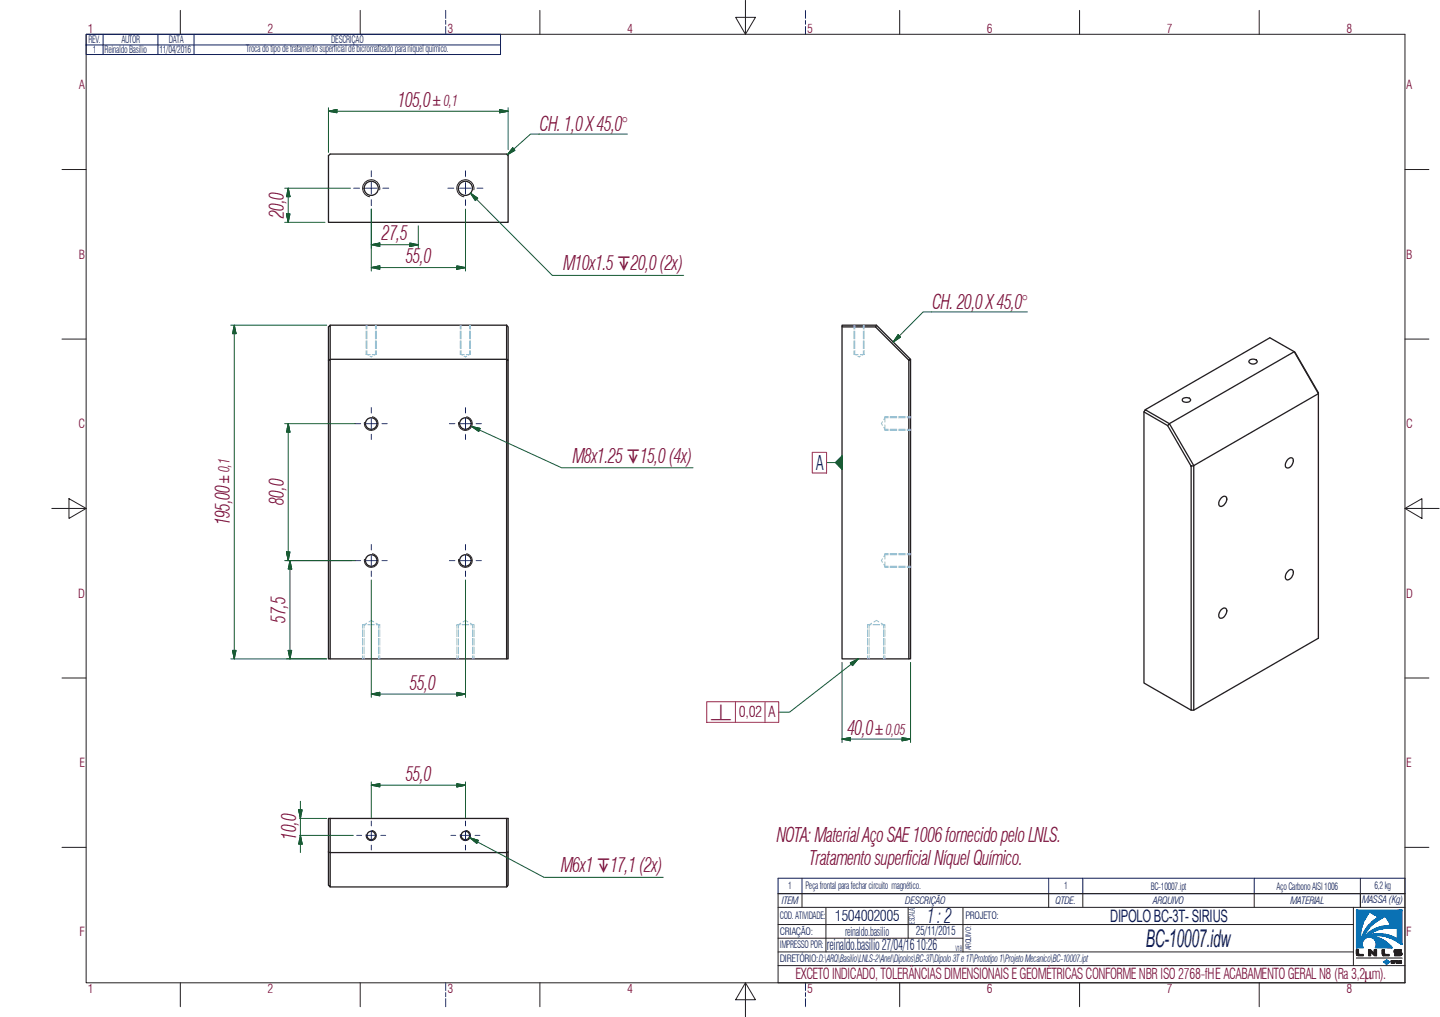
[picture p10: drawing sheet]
<svg xmlns="http://www.w3.org/2000/svg" width="297mm" height="210mm" viewBox="0 0 297 210" stroke-linecap="round" stroke-linejoin="round" font-family="sans-serif">
<defs><g id="words">
<text font-size="5" fill="#0c1c5b" x="236.4" y="195.4">BC-10007.idw</text>
<g font-size="4.1" fill="#750b37">
<text x="82.1" y="22.1">105,0</text>
<text x="111.4" y="27">CH. 1,0 X 45,0°</text>
<text x="58.6" y="45" transform="rotate(-90 58.6 45)">20,0</text>
<text x="78.8" y="49.6">27,5</text>
<text x="83.7" y="54.3">55,0</text>
<text x="116.2" y="55.8">M10x1.5 ↧20,0 (2x)</text>
<text x="192.4" y="63.7">CH. 20,0 X 45,0°</text>
<text x="118.1" y="95.5">M8x1.25↧15,0(4x)</text>
<text x="58.6" y="104.2" transform="rotate(-90 58.6 104.2)">80,0</text>
<text x="47.4" y="108.4" transform="rotate(-90 47.4 108.4)">195,00</text>
<text x="58.9" y="128.5" transform="rotate(-90 58.9 128.5)">57,5</text>
<text x="84.5" y="142.4">55,0</text>
<text x="174.8" y="151.7">40,0</text>
<text x="83.7" y="161.2">55,0</text>
<text x="61.1" y="173.3" transform="rotate(-90 61.1 173.3)">10,0</text>
<text x="160.2" y="173.7">NOTA: Material Aço SAE 1006 fornecido pelo LNLS.</text>
<text x="167" y="178.5">Tratamento superficial Níquel Químico.</text>
<text x="115.8" y="180">M6x1 ↧17,1 (2x)</text>
</g>
<g font-size="4.1" fill="#0c1c5b">
<text x="168.3" y="96.9">A</text>
<text x="191.3" y="190.5">1 : 2</text>
</g>
<text font-size="3.5" fill="#0c1c5b" x="229" y="190.3">DIPOLO BC-3T- SIRIUS</text>
<g font-size="3.1" fill="#750c38">
<text x="152.4" y="148">0,02</text>
<text x="158.5" y="148">A</text>
<text x="164.1" y="202.1">EXCETO INDICADO, TOLERÂNCIAS DIMENSIONAIS E GEOMÉTRICAS CONFORMENBR ISO 2768-fHE ACABAMENTO GERALN8 (Ra 3,2mm).</text>
</g>
<g font-size="3.1" fill="#0c1c5b">
<text x="172.2" y="190.1">1504002005</text>
<text x="170.5" y="196">reinaldo.basilio 27/04/16 10:26</text>
</g>
<g font-size="2.8" fill="#750b37">
<text x="89.3" y="22">±0,1</text>
<text x="47.3" y="99.6" transform="rotate(-90 47.3 99.6)">±0,1</text>
<text x="180.6" y="151.6">±0,05</text>
</g>
<text font-size="2.8" fill="#750c38" x="146.5" y="148.5">⟂</text>
<g font-size="2.6" fill="#750c38">
<text x="18.1" y="6.8">1</text>
<text x="55.2" y="6.8">2</text>
<text x="92.3" y="6.8">3</text>
<text x="129.4" y="6.8">4</text>
<text x="166.5" y="6.8">5</text>
<text x="203.6" y="6.8">6</text>
<text x="240.7" y="6.8">7</text>
<text x="277.7" y="6.8">8</text>
<text x="16.3" y="18.4">A</text>
<text x="290.1" y="18.4">A</text>
<text x="16.3" y="53.4">B</text>
<text x="290.1" y="53.4">B</text>
<text x="16.2" y="88.4">C</text>
<text x="290.1" y="88.4">C</text>
<text x="16.2" y="123.3">D</text>
<text x="290.1" y="123.3">D</text>
<text x="16.4" y="158.3">E</text>
<text x="290.1" y="158.3">E</text>
<text x="16.4" y="193.3">F</text>
<text x="290.1" y="193.3">F</text>
<text x="18.1" y="204.9">1</text>
<text x="55.2" y="204.9">2</text>
<text x="92.3" y="204.9">3</text>
<text x="129.4" y="204.9">4</text>
<text x="166.5" y="204.9">5</text>
<text x="203.6" y="204.9">6</text>
<text x="240.7" y="204.9">7</text>
<text x="277.7" y="204.9">8</text>
</g>
<g font-size="2.6" fill="#0c1c5b">
<text x="174.3" y="193.1">reinaldo.basilio</text>
<text x="188.9" y="193">25/11/2015</text>
</g>
<g font-size="2.1" fill="#0c1c5b">
<text x="18.3" y="8.9">REV.</text>
<text x="19.2" y="10.9">1</text>
<text x="21.6" y="10.9">Reinaldo Basílio</text>
<text x="25" y="8.9">AUTOR</text>
<text x="32.9" y="10.9">11/04/2016</text>
<text x="34.8" y="8.9">DATA</text>
<text x="50.7" y="10.8">Troca do tipo de tratamento superficial de bicromatizado para níquel químico.</text>
<text x="68.3" y="8.8">DESCRIÇÃO</text>
<text x="162.6" y="183.6">1</text>
<text x="166.2" y="183.6">Peça frontal para fechar circuito magnético.</text>
<text x="219.5" y="183.6">1</text>
<text x="237.4" y="183.6">BC-10007.ipt</text>
<text x="263.3" y="183.6">Aço Carbono AISI 1006</text>
<text x="283.5" y="183.6">6,2 kg</text>
<text x="160.9" y="189.7">COD. ATIVIDADE:</text>
<text x="161.3" y="186.6">ITEM</text>
<text x="186.7" y="186.5">DESCRIÇÃO</text>
<text x="199.1" y="189.7">PROJETO:</text>
<text x="217.8" y="186.6">QTDE.</text>
<text x="237.9" y="186.6">ARQUIVO</text>
<text x="266.2" y="186.6">MATERIAL</text>
<text x="281" y="186.4">MASSA (Kg)</text>
<text x="160.9" y="192.9">CRIAÇÃO:</text>
<text x="160.9" y="195.8">IMPRESSO POR:</text>
<text x="160.9" y="198.6">DIRETÓRIO:D:\ARQ\Basilio\LNLS-2\Anel\Dipolos\BC-3T\Dipolo 3Te 1T\Prototipo 1\Projeto Mecanico\BC-10007.ipt</text>
</g>
<text font-size="1.6" fill="#0c1c5b" x="188.7" y="190.7" transform="rotate(-90 188.7 190.7)">ESCALA:</text>
<g font-size="1.5" fill="#0c1c5b">
<text x="197.1" y="196.2">V18</text>
<text x="200.3" y="196.2" transform="rotate(-90 200.3 196.2)">ARQUIVO:</text>
</g>
</g></defs>
<g fill="none" stroke="#231f20" stroke-width=".27">
<path d="M67.8 32.1l.3-.3h36.4l.3 .3v13.8h-37zM68.1 67.1h36.4M104.5 67.1v7.1l.3 .1v61.7h-.3v-61.8h-36.4v-7.1l-.3 .4v6.8l.3-.1v61.8h-.3v-61.7M104.5 67.1l.3 .4v6.8M173.7 67.5v68.5h13.8M180.6 67.5l6.9 6.8 .3-.1v61.8h-.3v-61.7M180.6 67.5l.2-.4 7 7.1M180.8 67.1h-7.1v.4h6.9M257.9 74.2h.2a.71 .71 0 0 1 .8-.1 .71 .71 0 0 1 .4 .7 1.04 1.04 0 0 1-1.7-.2zM236 85v56l9.7 5.6M236.2 84.6l5 2.8 25.8-14.8 5 8.6-25.8 14.9-5-8.7-.3 .4-4.9-2.8zM236.2 84.6l25.7-14.9 5.2 3 4.9 8.4v50.6l-25.8 14.9"/>
<path d="M240.9 87.8l4.8 8.4 .5-.1v50.5h-.5v-50.4M244.1 82.2l.3-.1a.7 .7 0 0 1 .8-.1 .7 .7 0 0 1 .3 .7 1.07 1.07 0 0 1-1.6-.2zM265.6 94.8a.66 .66 0 0 1 1.1 0 1.4 1.4 0 0 1-1.3 1.7 1.17 1.17 0 0 1 .2-1.7zM251.9 102.8a.66 .66 0 0 1 1.1-.1 1.51 1.51 0 0 1-1.3 1.8 1.17 1.17 0 0 1 .2-1.7zM265.9 117.7l.3-.2a.71 .71 0 0 1 .6 .5 .71 .71 0 0 1-.2 .8 .89 .89 0 0 1-1.4 .7 1.6 1.6 0 0 1 .7-1.8zM68.1 136h36.4M251.9 125.8a.64 .64 0 0 1 1.1 0 1.51 1.51 0 0 1-1.3 1.8 1.22 1.22 0 0 1 .2-1.8zM67.8 175.8l.3 .2v7.1l-.3-.4zM67.8 175.8v-6.9h.3v7.1h36.4M68.1 168.9h36.4v7.1M104.5 176l.3-.2v6.9l-.3 .4zM104.5 168.9h.3v6.9"/>
<path d="M68.1 183.1h36.4"/>
<circle cx="76.6" cy="38.9" r="1.46"/>
<circle cx="96" cy="38.9" r="1.46"/>
<circle cx="76.6" cy="87.4" r="1.19"/>
<circle cx="96" cy="87.4" r="1.19"/>
<circle cx="76.6" cy="115.7" r="1.19"/>
<circle cx="96" cy="115.7" r="1.19"/>
<circle cx="76.6" cy="172.4" r=".87"/>
<circle cx="96" cy="172.4" r=".88"/>
</g>
<path d="M78.3 39.2a1.77 1.77 0 0 0-1.4-2.1 1.77 1.77 0 0 0-2.1 1.5 1.77 1.77 0 0 0 1.5 2M97.7 39.2a1.77 1.77 0 0 0-1.4-2.1 1.77 1.77 0 0 0-2 1.5 1.77 1.77 0 0 0 1.4 2M76.8 86a1.41 1.41 0 0 1 1.2 1.7 1.41 1.41 0 0 1-1.7 1.1 1.41 1.41 0 0 1-1.1-1.6M96.2 86a1.41 1.41 0 0 1 1.2 1.7 1.41 1.41 0 0 1-1.6 1.1 1.41 1.41 0 0 1-1.2-1.6M76.8 114.3a1.41 1.41 0 0 1 1.2 1.6 1.41 1.41 0 0 1-1.7 1.2 1.41 1.41 0 0 1-1.1-1.7M96.2 114.3a1.41 1.41 0 0 1 1.2 1.6 1.41 1.41 0 0 1-1.6 1.2 1.41 1.41 0 0 1-1.2-1.7M76.8 171.4a1.05 1.05 0 0 1 .8 1.2 1.05 1.05 0 0 1-1.2 .9 1.05 1.05 0 0 1-.9-1.2M96.2 171.4a1.05 1.05 0 0 1 .8 1.2 1.05 1.05 0 0 1-1.2 .9 1.05 1.05 0 0 1-.8-1.2" fill="none" stroke="#231f20" stroke-width=".21"/>
<g fill="none" stroke="#8bbee7" stroke-width=".21">
<path d="M75.5 72.4v.8h.9M75.5 67.1v.8M75.5 68.3v1.6M75.5 70.3v1.7M75.7 72.4v.8l.3 .1M75.7 67.1v.8M75.7 68.3v1.6M75.7 70.3v1.7M76.3 73.5l.3 .2 .3-.2M77.4 72.4v.8l-.3 .1M77.4 67.1v.8M77.4 68.3v1.6"/>
<path d="M77.4 70.3v1.7M77.6 72.4v.8h-.8M77.6 67.1v.8M77.6 68.3v1.6M77.6 70.3v1.7M94.9 67.1v.8M94.9 68.3v1.6M94.9 70.3v1.7M94.9 72.4v.8h.9M95.1 72.4v.8l.3 .1M95.1 67.1v.8M95.1 68.3v1.6"/>
<path d="M95.1 70.3v1.7M95.7 73.5l.3 .2 .3-.2M96.9 72.4v.8l-.3 .1M96.9 67.1v.8M96.9 68.3v1.6M96.9 70.3v1.7M97.1 67.1v.8M97.1 68.3v1.6M97.1 70.3v1.7M97.1 72.4v.8h-.9M176.2 72.4v.8h.8M176.2 67.1v.8"/>
<path d="M176.2 68.3v1.6M176.2 70.3v1.7M176.3 72.4v.8l.4 .1M176.3 67.1v.8M176.3 68.3v1.6M176.3 70.3v1.7M176.9 73.5l.3 .2 .3-.2M178.1 72.4v.8l-.3 .1M178.1 67.1v.8M178.1 68.3v1.6M178.1 70.3v1.7M178.3 72.4v.8h-.8"/>
<path d="M178.3 67.1v.8M178.3 68.3v1.6M178.3 70.3v1.7M182 87l-.2 .4 .2 .4M182.3 88.2l.2 .4h.7M182.5 87.7v1.1h.7M183.2 86.2h-.7l-.2 .4M183.2 86h-.7v1.1M183.6 86.2h1.4M183.6 88.6h1.4M183.6 86h1.4M183.6 88.8h1.4"/>
<path d="M185.4 86.2h1.3M185.4 88.6h1.3M185.4 86h1.3M185.4 88.8h1.3M187.1 86.2h.7M187.1 88.6h.7M187.1 86h.7M187.1 88.8h.7M182 115.3l-.2 .4 .2 .4M182.3 116.5l.2 .4h.7M182.5 116v1.1h.7M183.2 114.5h-.7l-.2 .4"/>
<path d="M183.2 114.3h-.7v1.1M183.6 114.5h1.4M183.6 116.9h1.4M183.6 114.3h1.4M183.6 117.1h1.4M185.4 114.5h1.3M185.4 116.9h1.3M185.4 114.3h1.3M185.4 117.1h1.3M187.1 114.5h.7M187.1 116.9h.7M187.1 114.3h.7"/>
<path d="M187.1 117.1h.7M74.8 130v1.4M74.8 131.8v1.4M74.8 133.5v1.5M74.8 135.3v.7M75.1 130v1.4M75.1 131.8v1.4M75.1 133.5v1.5M75.1 135.3v.7M75.5 128.9h-.7v.8M75.6 128.6l-.5 .3v.8M75.9 128.9h1.4"/>
<path d="M76.1 128.4l.5-.4 .5 .4M77.6 128.6l.5 .3v.8M77.6 128.9h.7v.8M78.1 130v1.4M78.1 131.8v1.4M78.1 133.5v1.5M78.1 135.3v.7M78.3 130v1.4M78.3 131.8v1.4M78.3 133.5v1.5M78.3 135.3v.7M94.2 130v1.4"/>
<path d="M94.2 131.8v1.4M94.2 133.5v1.5M94.2 135.3v.7M94.5 130v1.4M94.5 131.8v1.4M94.5 133.5v1.5M94.5 135.3v.7M94.9 128.9h-.7v.8M95 128.6l-.5 .3v.8M95.3 128.9h1.4M95.5 128.4l.5-.4 .5 .4M97 128.6l.5 .3v.8"/>
<path d="M97.1 128.9h.7v.8M97.5 130v1.4M97.5 131.8v1.4M97.5 133.5v1.5M97.5 135.3v.7M97.8 130v1.4M97.8 131.8v1.4M97.8 133.5v1.5M97.8 135.3v.7M179 130v1.4M179 131.8v1.4M179 133.5v1.5"/>
<path d="M179 135.3v.7M179.3 130v1.4M179.3 131.8v1.4M179.3 133.5v1.5M179.3 135.3v.7M179.7 128.9h-.7v.8M179.8 128.6l-.5 .3v.8M180.1 128.9h1.4M180.3 128.4l.5-.4 .5 .4M181.8 128.6l.5 .3v.8M181.8 128.9h.7v.8M182.3 130v1.4"/>
<path d="M182.3 131.8v1.4M182.3 133.5v1.5M182.3 135.3v.7M182.5 130v1.4M182.5 131.8v1.4M182.5 133.5v1.5M182.5 135.3v.7"/>
</g>
<path d="M286.8 190.8l1.4 .8h-.2z" fill="#0971b6"/>
<path d="M286.8 190.8l1.4 .8h-.2z" fill="none" stroke="#0971b6" stroke-width=".21"/>
<path d="M286.8 190.8l1.2 .8z" fill="#0971b6"/>
<path d="M286.8 190.8l1.2 .8z" fill="none" stroke="#0971b6" stroke-width=".21"/>
<path d="M285.9 191.6l1-.6 1.1 .6z" fill="#0971b6"/>
<path d="M285.9 191.6l1-.6 1.1 .6z" fill="none" stroke="#0971b6" stroke-width=".21"/>
<path d="M285.9 191.6l.6-.6h.4z" fill="#0971b6"/>
<path d="M285.9 191.6l.6-.6h.4z" fill="none" stroke="#0971b6" stroke-width=".21"/>
<path d="M285.6 191.1l.9-.1-.6 .6z" fill="#0971b6"/>
<path d="M285.6 191.1l.9-.1-.6 .6z" fill="none" stroke="#0971b6" stroke-width=".21"/>
<path d="M288.2 191.6l1 3.3-1-1.2z" fill="#0971b6"/>
<path d="M288.2 191.6l1 3.3-1-1.2z" fill="none" stroke="#0971b6" stroke-width=".21"/>
<path d="M289.2 187.9v7l-1-3.3z" fill="#0971b6"/>
<path d="M289.2 187.9v7l-1-3.3z" fill="none" stroke="#0971b6" stroke-width=".21"/>
<path d="M289.2 187.9l-1 3.7-1.6-1.1z" fill="#0971b6"/>
<path d="M289.2 187.9l-1 3.7-1.6-1.1z" fill="none" stroke="#0971b6" stroke-width=".21"/>
<path d="M286.5 190.3l2.7-2.4-2.6 2.6z" fill="#0971b6"/>
<path d="M286.5 190.3l2.7-2.4-2.6 2.6z" fill="none" stroke="#0971b6" stroke-width=".21"/>
<path d="M286.4 190l2.8-2.1-2.7 2.4z" fill="#0971b6"/>
<path d="M286.4 190l2.8-2.1-2.7 2.4z" fill="none" stroke="#0971b6" stroke-width=".21"/>
<path d="M286.4 190l.1 .3z" fill="#0971b6"/>
<path d="M286.4 190l.1 .3z" fill="none" stroke="#0971b6" stroke-width=".21"/>
<path d="M287.8 193.5l.4 .2-.4 .4z" fill="#0971b6"/>
<path d="M287.8 193.5l.4 .2-.4 .4z" fill="none" stroke="#0971b6" stroke-width=".21"/>
<path d="M287.8 194.1l.4-.4-.3 .5z" fill="#0971b6"/>
<path d="M287.8 194.1l.4-.4-.3 .5z" fill="none" stroke="#0971b6" stroke-width=".21"/>
<path d="M288.2 193.7l-.1 .6-.2-.1z" fill="#0971b6"/>
<path d="M288.2 193.7l-.1 .6-.2-.1z" fill="none" stroke="#0971b6" stroke-width=".21"/>
<path d="M287.8 193.5v.6l-.2-.1z" fill="#0971b6"/>
<path d="M287.8 193.5v.6l-.2-.1z" fill="none" stroke="#0971b6" stroke-width=".21"/>
<path d="M287.7 193.5l-.1 .5z" fill="#0971b6"/>
<path d="M287.7 193.5l-.1 .5z" fill="none" stroke="#0971b6" stroke-width=".21"/>
<path d="M287.4 193.4l.3 .1-.1 .5z" fill="#0971b6"/>
<path d="M287.4 193.4l.3 .1-.1 .5z" fill="none" stroke="#0971b6" stroke-width=".21"/>
<path d="M287.4 193.4l.3 .1z" fill="#0971b6"/>
<path d="M287.4 193.4l.3 .1z" fill="none" stroke="#0971b6" stroke-width=".21"/>
<path d="M287.3 193.3l.1 .1z" fill="#0971b6"/>
<path d="M287.3 193.3l.1 .1z" fill="none" stroke="#0971b6" stroke-width=".21"/>
<path d="M287.3 193.3l.1 .1-.4 .3z" fill="#0971b6"/>
<path d="M287.3 193.3l.1 .1-.4 .3z" fill="none" stroke="#0971b6" stroke-width=".21"/>
<path d="M287 193.7l.4-.3 .2 .6z" fill="#0971b6"/>
<path d="M287 193.7l.4-.3 .2 .6z" fill="none" stroke="#0971b6" stroke-width=".21"/>
<path d="M287.1 193.2l.2 .1-.3 .4z" fill="#0971b6"/>
<path d="M287.1 193.2l.2 .1-.3 .4z" fill="none" stroke="#0971b6" stroke-width=".21"/>
<path d="M287.1 193.2l-.1 .5-.2-.1z" fill="#0971b6"/>
<path d="M287.1 193.2l-.1 .5-.2-.1z" fill="none" stroke="#0971b6" stroke-width=".21"/>
<path d="M286.8 193.6l.2 .1z" fill="#0971b6"/>
<path d="M286.8 193.6l.2 .1z" fill="none" stroke="#0971b6" stroke-width=".21"/>
<path d="M286.4 193l.7 .2-.7 .3z" fill="#0971b6"/>
<path d="M286.4 193l.7 .2-.7 .3z" fill="none" stroke="#0971b6" stroke-width=".21"/>
<path d="M286.4 193.5l.7-.3-.4 .4z" fill="#0971b6"/>
<path d="M286.4 193.5l.7-.3-.4 .4z" fill="none" stroke="#0971b6" stroke-width=".21"/>
<path d="M287.1 193.2l-.3 .4h-.1z" fill="#0971b6"/>
<path d="M287.1 193.2l-.3 .4h-.1z" fill="none" stroke="#0971b6" stroke-width=".21"/>
<path d="M285.8 192.8l.6 .2-.6 .3z" fill="#0971b6"/>
<path d="M285.8 192.8l.6 .2-.6 .3z" fill="none" stroke="#0971b6" stroke-width=".21"/>
<path d="M285.8 193.3l.6-.3-.4 .4z" fill="#0971b6"/>
<path d="M285.8 193.3l.6-.3-.4 .4z" fill="none" stroke="#0971b6" stroke-width=".21"/>
<path d="M286.4 193v.5l-.4-.1z" fill="#0971b6"/>
<path d="M286.4 193v.5l-.4-.1z" fill="none" stroke="#0971b6" stroke-width=".21"/>
<path d="M285.1 193.2l.7-.4v.5z" fill="#0971b6"/>
<path d="M285.1 193.2l.7-.4v.5z" fill="none" stroke="#0971b6" stroke-width=".21"/>
<path d="M284.9 192.7l.9 .1-.7 .4z" fill="#0971b6"/>
<path d="M284.9 192.7l.9 .1-.7 .4z" fill="none" stroke="#0971b6" stroke-width=".21"/>
<path d="M284.5 193.1l.4-.4 .2 .5z" fill="#0971b6"/>
<path d="M284.5 193.1l.4-.4 .2 .5z" fill="none" stroke="#0971b6" stroke-width=".21"/>
<path d="M283.6 192.7h1.3l-.4 .4z" fill="#0971b6"/>
<path d="M283.6 192.7h1.3l-.4 .4z" fill="none" stroke="#0971b6" stroke-width=".21"/>
<path d="M283.6 192.7l.9 .4h-1.1z" fill="#0971b6"/>
<path d="M283.6 192.7l.9 .4h-1.1z" fill="none" stroke="#0971b6" stroke-width=".21"/>
<path d="M283.2 192.8l.4-.1-.2 .4z" fill="#0971b6"/>
<path d="M283.2 192.8l.4-.1-.2 .4z" fill="none" stroke="#0971b6" stroke-width=".21"/>
<path d="M283.2 192.8l.2 .3-.4 .1z" fill="#0971b6"/>
<path d="M283.2 192.8l.2 .3-.4 .1z" fill="none" stroke="#0971b6" stroke-width=".21"/>
<path d="M282.8 192.9l.4-.1-.2 .4z" fill="#0971b6"/>
<path d="M282.8 192.9l.4-.1-.2 .4z" fill="none" stroke="#0971b6" stroke-width=".21"/>
<path d="M282.8 192.9l.2 .3-.6 .2z" fill="#0971b6"/>
<path d="M282.8 192.9l.2 .3-.6 .2z" fill="none" stroke="#0971b6" stroke-width=".21"/>
<path d="M282.2 193.1l.6-.2-.4 .5z" fill="#0971b6"/>
<path d="M282.2 193.1l.6-.2-.4 .5z" fill="none" stroke="#0971b6" stroke-width=".21"/>
<path d="M282.1 193.2l.1-.1 .2 .3z" fill="#0971b6"/>
<path d="M282.1 193.2l.1-.1 .2 .3z" fill="none" stroke="#0971b6" stroke-width=".21"/>
<path d="M282.1 193.2l.3 .2-.4 .1z" fill="#0971b6"/>
<path d="M282.1 193.2l.3 .2-.4 .1z" fill="none" stroke="#0971b6" stroke-width=".21"/>
<path d="M282 193.1v.4z" fill="#0971b6"/>
<path d="M282 193.1v.4z" fill="none" stroke="#0971b6" stroke-width=".21"/>
<path d="M281.6 193.2l.4-.1v.4z" fill="#0971b6"/>
<path d="M281.6 193.2l.4-.1v.4z" fill="none" stroke="#0971b6" stroke-width=".21"/>
<path d="M281.6 193.1h.4z" fill="#0971b6"/>
<path d="M281.6 193.1h.4z" fill="none" stroke="#0971b6" stroke-width=".21"/>
<path d="M282 192.7v.4h-.4z" fill="#0971b6"/>
<path d="M282 192.7v.4h-.4z" fill="none" stroke="#0971b6" stroke-width=".21"/>
<path d="M282 192.7l.2 .3-.2 .1z" fill="#0971b6"/>
<path d="M282 192.7l.2 .3-.2 .1z" fill="none" stroke="#0971b6" stroke-width=".21"/>
<path d="M282 192.7l.2 .3z" fill="#0971b6"/>
<path d="M282 192.7l.2 .3z" fill="none" stroke="#0971b6" stroke-width=".21"/>
<path d="M282.1 192.7l.2 .3z" fill="#0971b6"/>
<path d="M282.1 192.7l.2 .3z" fill="none" stroke="#0971b6" stroke-width=".21"/>
<path d="M282.1 192.7l.3 .2-.1 .1z" fill="#0971b6"/>
<path d="M282.1 192.7l.3 .2-.1 .1z" fill="none" stroke="#0971b6" stroke-width=".21"/>
<path d="M282 193.1l.2-.1z" fill="#0971b6"/>
<path d="M282 193.1l.2-.1z" fill="none" stroke="#0971b6" stroke-width=".21"/>
<path d="M282.5 192.9h.1" fill="none" stroke="#0971b6" stroke-width=".21"/>
<path d="M282.1 192.7l.4 .1z" fill="#0971b6"/>
<path d="M282.1 192.7l.4 .1z" fill="none" stroke="#0971b6" stroke-width=".21"/>
<path d="M282.3 192.5l.2 .3z" fill="#0971b6"/>
<path d="M282.3 192.5l.2 .3z" fill="none" stroke="#0971b6" stroke-width=".21"/>
<path d="M282.2 192.6l.3 .2z" fill="#0971b6"/>
<path d="M282.2 192.6l.3 .2z" fill="none" stroke="#0971b6" stroke-width=".21"/>
<path d="M282.1 192.7l.1-.1 .3 .2z" fill="#0971b6"/>
<path d="M282.1 192.7l.1-.1 .3 .2z" fill="none" stroke="#0971b6" stroke-width=".21"/>
<path d="M282.3 192.5l.3 .2-.1 .1z" fill="#0971b6"/>
<path d="M282.3 192.5l.3 .2-.1 .1z" fill="none" stroke="#0971b6" stroke-width=".21"/>
<path d="M282.3 192.5l.1-.1 .2 .3z" fill="#0971b6"/>
<path d="M282.3 192.5l.1-.1 .2 .3z" fill="none" stroke="#0971b6" stroke-width=".21"/>
<path d="M282.3 192.5h.1" fill="none" stroke="#0971b6" stroke-width=".21"/>
<path d="M282.4 192.4l.3 .3z" fill="#0971b6"/>
<path d="M282.4 192.4l.3 .3z" fill="none" stroke="#0971b6" stroke-width=".21"/>
<path d="M282.5 192.3l.2 .4-.3-.3z" fill="#0971b6"/>
<path d="M282.5 192.3l.2 .4-.3-.3z" fill="none" stroke="#0971b6" stroke-width=".21"/>
<path d="M282.4 192.4l.1-.1z" fill="#0971b6"/>
<path d="M282.4 192.4l.1-.1z" fill="none" stroke="#0971b6" stroke-width=".21"/>
<path d="M282.5 192.3l.4 .2-.2 .2z" fill="#0971b6"/>
<path d="M282.5 192.3l.4 .2-.2 .2z" fill="none" stroke="#0971b6" stroke-width=".21"/>
<path d="M282.5 192.3h.1l.3 .2z" fill="#0971b6"/>
<path d="M282.5 192.3h.1l.3 .2z" fill="none" stroke="#0971b6" stroke-width=".21"/>
<path d="M282.7 192.2l.2 .3z" fill="#0971b6"/>
<path d="M282.7 192.2l.2 .3z" fill="none" stroke="#0971b6" stroke-width=".21"/>
<path d="M282.7 192.2l.2 .3z" fill="#0971b6"/>
<path d="M282.7 192.2l.2 .3z" fill="none" stroke="#0971b6" stroke-width=".21"/>
<path d="M282.8 192.2l.1-.1v.4z" fill="#0971b6"/>
<path d="M282.8 192.2l.1-.1v.4z" fill="none" stroke="#0971b6" stroke-width=".21"/>
<path d="M282.9 192.1l.3 .3-.3 .1z" fill="#0971b6"/>
<path d="M282.9 192.1l.3 .3-.3 .1z" fill="none" stroke="#0971b6" stroke-width=".21"/>
<path d="M282.9 192l.3 .4z" fill="#0971b6"/>
<path d="M282.9 192l.3 .4z" fill="none" stroke="#0971b6" stroke-width=".21"/>
<path d="M282.9 192l.2-.1 .1 .5z" fill="#0971b6"/>
<path d="M282.9 192l.2-.1 .1 .5z" fill="none" stroke="#0971b6" stroke-width=".21"/>
<path d="M283.1 191.9l.3 .4-.2 .1z" fill="#0971b6"/>
<path d="M283.1 191.9l.3 .4-.2 .1z" fill="none" stroke="#0971b6" stroke-width=".21"/>
<path d="M283.1 191.9l.4 .4z" fill="#0971b6"/>
<path d="M283.1 191.9l.4 .4z" fill="none" stroke="#0971b6" stroke-width=".21"/>
<path d="M283.1 191.9l.5 .3-.1 .1z" fill="#0971b6"/>
<path d="M283.1 191.9l.5 .3-.1 .1z" fill="none" stroke="#0971b6" stroke-width=".21"/>
<path d="M283.1 191.9l.5-.2v.5z" fill="#0971b6"/>
<path d="M283.1 191.9l.5-.2v.5z" fill="none" stroke="#0971b6" stroke-width=".21"/>
<path d="M283.6 191.7l.2 .5h-.2z" fill="#0971b6"/>
<path d="M283.6 191.7l.2 .5h-.2z" fill="none" stroke="#0971b6" stroke-width=".21"/>
<path d="M283.6 191.7l.4 .3-.2 .2z" fill="#0971b6"/>
<path d="M283.6 191.7l.4 .3-.2 .2z" fill="none" stroke="#0971b6" stroke-width=".21"/>
<path d="M283.9 191.6l.6 .3-.5 .1z" fill="#0971b6"/>
<path d="M283.9 191.6l.6 .3-.5 .1z" fill="none" stroke="#0971b6" stroke-width=".21"/>
<path d="M283.8 191.6h.1l.1 .4z" fill="#0971b6"/>
<path d="M283.8 191.6h.1l.1 .4z" fill="none" stroke="#0971b6" stroke-width=".21"/>
<path d="M283.6 191.7l.2-.1 .2 .4z" fill="#0971b6"/>
<path d="M283.6 191.7l.2-.1 .2 .4z" fill="none" stroke="#0971b6" stroke-width=".21"/>
<path d="M284.8 191.3l.3 .4-.6 .2z" fill="#0971b6"/>
<path d="M284.8 191.3l.3 .4-.6 .2z" fill="none" stroke="#0971b6" stroke-width=".21"/>
<path d="M284.6 191.3h.2l-.3 .6z" fill="#0971b6"/>
<path d="M284.6 191.3h.2l-.3 .6z" fill="none" stroke="#0971b6" stroke-width=".21"/>
<path d="M284.1 191.5l.5-.2-.1 .6z" fill="#0971b6"/>
<path d="M284.1 191.5l.5-.2-.1 .6z" fill="none" stroke="#0971b6" stroke-width=".21"/>
<path d="M285.3 191.2l.6 .4-.8 .1z" fill="#0971b6"/>
<path d="M285.3 191.2l.6 .4-.8 .1z" fill="none" stroke="#0971b6" stroke-width=".21"/>
<path d="M285.1 191.2h.2l-.2 .5z" fill="#0971b6"/>
<path d="M285.1 191.2h.2l-.2 .5z" fill="none" stroke="#0971b6" stroke-width=".21"/>
<path d="M284.8 191.3l.3-.1v.5z" fill="#0971b6"/>
<path d="M284.8 191.3l.3-.1v.5z" fill="none" stroke="#0971b6" stroke-width=".21"/>
<path d="M281.2 193.6h.1" fill="none" stroke="#0971b6" stroke-width=".21"/>
<path d="M281 193.2l.2 .4z" fill="#0971b6"/>
<path d="M281 193.2l.2 .4z" fill="none" stroke="#0971b6" stroke-width=".21"/>
<path d="M281 193.2l.2 .4-.4 .4z" fill="#0971b6"/>
<path d="M281 193.2l.2 .4-.4 .4z" fill="none" stroke="#0971b6" stroke-width=".21"/>
<path d="M281 193.2l.3 .1-.1 .2z" fill="#0971b6"/>
<path d="M281 193.2l.3 .1-.1 .2z" fill="none" stroke="#0971b6" stroke-width=".21"/>
<path d="M281 193.2h.4z" fill="#0971b6"/>
<path d="M281 193.2h.4z" fill="none" stroke="#0971b6" stroke-width=".21"/>
<path d="M281.1 193.1l.3 .1h-.4z" fill="#0971b6"/>
<path d="M281.1 193.1l.3 .1h-.4z" fill="none" stroke="#0971b6" stroke-width=".21"/>
<path d="M281.2 192.8l.2 .4-.3-.1z" fill="#0971b6"/>
<path d="M281.2 192.8l.2 .4-.3-.1z" fill="none" stroke="#0971b6" stroke-width=".21"/>
<path d="M281.2 192.8l.5-.2-.3 .6z" fill="#0971b6"/>
<path d="M281.2 192.8l.5-.2-.3 .6z" fill="none" stroke="#0971b6" stroke-width=".21"/>
<path d="M281.2 192.6h.5l-.5 .2z" fill="#0971b6"/>
<path d="M281.2 192.6h.5l-.5 .2z" fill="none" stroke="#0971b6" stroke-width=".21"/>
<path d="M281.3 192.5l.4 .1h-.5z" fill="#0971b6"/>
<path d="M281.3 192.5l.4 .1h-.5z" fill="none" stroke="#0971b6" stroke-width=".21"/>
<path d="M281.3 192.5h.4z" fill="#0971b6"/>
<path d="M281.3 192.5h.4z" fill="none" stroke="#0971b6" stroke-width=".21"/>
<path d="M281.4 192.2l.3 .3h-.4z" fill="#0971b6"/>
<path d="M281.4 192.2l.3 .3h-.4z" fill="none" stroke="#0971b6" stroke-width=".21"/>
<path d="M281.4 192.2l.5 .1-.2 .2z" fill="#0971b6"/>
<path d="M281.4 192.2l.5 .1-.2 .2z" fill="none" stroke="#0971b6" stroke-width=".21"/>
<path d="M281.4 192.2l.5 .1z" fill="#0971b6"/>
<path d="M281.4 192.2l.5 .1z" fill="none" stroke="#0971b6" stroke-width=".21"/>
<path d="M281.6 191.9l.4 .3-.1 .1z" fill="#0971b6"/>
<path d="M281.6 191.9l.4 .3-.1 .1z" fill="none" stroke="#0971b6" stroke-width=".21"/>
<path d="M281.6 192l.3 .3z" fill="#0971b6"/>
<path d="M281.6 192l.3 .3z" fill="none" stroke="#0971b6" stroke-width=".21"/>
<path d="M281.6 192l.3 .3-.5-.1z" fill="#0971b6"/>
<path d="M281.6 192l.3 .3-.5-.1z" fill="none" stroke="#0971b6" stroke-width=".21"/>
<path d="M281.6 191.9l.4 .2z" fill="#0971b6"/>
<path d="M281.6 191.9l.4 .2z" fill="none" stroke="#0971b6" stroke-width=".21"/>
<path d="M281.6 191.9l.4 .1z" fill="#0971b6"/>
<path d="M281.6 191.9l.4 .1z" fill="none" stroke="#0971b6" stroke-width=".21"/>
<path d="M281.6 191.9h.5z" fill="#0971b6"/>
<path d="M281.6 191.9h.5z" fill="none" stroke="#0971b6" stroke-width=".21"/>
<path d="M282.2 191.9h-.1z" fill="#0971b6"/>
<path d="M282.2 191.9h-.1z" fill="none" stroke="#0971b6" stroke-width=".21"/>
<path d="M281.8 191.7l.4 .2h-.1z" fill="#0971b6"/>
<path d="M281.8 191.7l.4 .2h-.1z" fill="none" stroke="#0971b6" stroke-width=".21"/>
<path d="M281.7 191.8l.1-.1 .3 .2z" fill="#0971b6"/>
<path d="M281.7 191.8l.1-.1 .3 .2z" fill="none" stroke="#0971b6" stroke-width=".21"/>
<path d="M282.2 191.8h.1" fill="none" stroke="#0971b6" stroke-width=".21"/>
<path d="M281.9 191.5l.3 .4z" fill="#0971b6"/>
<path d="M281.9 191.5l.3 .4z" fill="none" stroke="#0971b6" stroke-width=".21"/>
<path d="M281.8 191.6l.1-.1 .3 .4z" fill="#0971b6"/>
<path d="M281.8 191.6l.1-.1 .3 .4z" fill="none" stroke="#0971b6" stroke-width=".21"/>
<path d="M282.3 191.6l-.1 .2z" fill="#0971b6"/>
<path d="M282.3 191.6l-.1 .2z" fill="none" stroke="#0971b6" stroke-width=".21"/>
<path d="M281.9 191.5l.4 .1-.1 .2z" fill="#0971b6"/>
<path d="M281.9 191.5l.4 .1-.1 .2z" fill="none" stroke="#0971b6" stroke-width=".21"/>
<path d="M282.3 191.6l.2-.1z" fill="#0971b6"/>
<path d="M282.3 191.6l.2-.1z" fill="none" stroke="#0971b6" stroke-width=".21"/>
<path d="M282 191.4l.5 .1-.2 .1z" fill="#0971b6"/>
<path d="M282 191.4l.5 .1-.2 .1z" fill="none" stroke="#0971b6" stroke-width=".21"/>
<path d="M282 191.4l.3 .2-.4-.1z" fill="#0971b6"/>
<path d="M282 191.4l.3 .2-.4-.1z" fill="none" stroke="#0971b6" stroke-width=".21"/>
<path d="M282.2 191.1l.5 .2-.2 .2z" fill="#0971b6"/>
<path d="M282.2 191.1l.5 .2-.2 .2z" fill="none" stroke="#0971b6" stroke-width=".21"/>
<path d="M282.2 191.1l.3 .4-.4-.2z" fill="#0971b6"/>
<path d="M282.2 191.1l.3 .4-.4-.2z" fill="none" stroke="#0971b6" stroke-width=".21"/>
<path d="M282.1 191.3l.4 .2-.5-.1z" fill="#0971b6"/>
<path d="M282.1 191.3l.4 .2-.5-.1z" fill="none" stroke="#0971b6" stroke-width=".21"/>
<path d="M282 191.4h.1" fill="none" stroke="#0971b6" stroke-width=".21"/>
<path d="M282.2 191.1l.5 .1z" fill="#0971b6"/>
<path d="M282.2 191.1l.5 .1z" fill="none" stroke="#0971b6" stroke-width=".21"/>
<path d="M282.3 191l.4 .2z" fill="#0971b6"/>
<path d="M282.3 191l.4 .2z" fill="none" stroke="#0971b6" stroke-width=".21"/>
<path d="M282.4 190.9l.3 .3-.4-.2z" fill="#0971b6"/>
<path d="M282.4 190.9l.3 .3-.4-.2z" fill="none" stroke="#0971b6" stroke-width=".21"/>
<path d="M282.4 190.9l.5 .1-.2 .2z" fill="#0971b6"/>
<path d="M282.4 190.9l.5 .1-.2 .2z" fill="none" stroke="#0971b6" stroke-width=".21"/>
<path d="M282.4 190.9l.5 .1z" fill="#0971b6"/>
<path d="M282.4 190.9l.5 .1z" fill="none" stroke="#0971b6" stroke-width=".21"/>
<path d="M282.4 190.9l.5 .1z" fill="#0971b6"/>
<path d="M282.4 190.9l.5 .1z" fill="none" stroke="#0971b6" stroke-width=".21"/>
<path d="M282.4 190.9l.7-.1-.2 .2z" fill="#0971b6"/>
<path d="M282.4 190.9l.7-.1-.2 .2z" fill="none" stroke="#0971b6" stroke-width=".21"/>
<path d="M283.1 190.8l.2-.2z" fill="#0971b6"/>
<path d="M283.1 190.8l.2-.2z" fill="none" stroke="#0971b6" stroke-width=".21"/>
<path d="M283 190.3l.3 .3-.2 .2z" fill="#0971b6"/>
<path d="M283 190.3l.3 .3-.2 .2z" fill="none" stroke="#0971b6" stroke-width=".21"/>
<path d="M282.4 190.9l.6-.6 .1 .5z" fill="#0971b6"/>
<path d="M282.4 190.9l.6-.6 .1 .5z" fill="none" stroke="#0971b6" stroke-width=".21"/>
<path d="M283.3 190.6l.1-.1z" fill="#0971b6"/>
<path d="M283.3 190.6l.1-.1z" fill="none" stroke="#0971b6" stroke-width=".21"/>
<path d="M283.1 190.2l.3 .3-.1 .1z" fill="#0971b6"/>
<path d="M283.1 190.2l.3 .3-.1 .1z" fill="none" stroke="#0971b6" stroke-width=".21"/>
<path d="M283 190.3l.3 .3z" fill="#0971b6"/>
<path d="M283 190.3l.3 .3z" fill="none" stroke="#0971b6" stroke-width=".21"/>
<path d="M283.4 190.5h.1z" fill="#0971b6"/>
<path d="M283.4 190.5h.1z" fill="none" stroke="#0971b6" stroke-width=".21"/>
<path d="M283.1 190.2l.4 .3h-.1z" fill="#0971b6"/>
<path d="M283.1 190.2l.4 .3h-.1z" fill="none" stroke="#0971b6" stroke-width=".21"/>
<path d="M283.5 190.5l.2-.2z" fill="#0971b6"/>
<path d="M283.5 190.5l.2-.2z" fill="none" stroke="#0971b6" stroke-width=".21"/>
<path d="M283.3 190.1l.4 .2-.2 .2z" fill="#0971b6"/>
<path d="M283.3 190.1l.4 .2-.2 .2z" fill="none" stroke="#0971b6" stroke-width=".21"/>
<path d="M283.1 190.2l.2-.1 .2 .4z" fill="#0971b6"/>
<path d="M283.1 190.2l.2-.1 .2 .4z" fill="none" stroke="#0971b6" stroke-width=".21"/>
<path d="M283.2 190.1l-.1 .1z" fill="#0971b6"/>
<path d="M283.2 190.1l-.1 .1z" fill="none" stroke="#0971b6" stroke-width=".21"/>
<path d="M283.7 190.3l.1-.1z" fill="#0971b6"/>
<path d="M283.7 190.3l.1-.1z" fill="none" stroke="#0971b6" stroke-width=".21"/>
<path d="M283.5 189.9l.3 .3-.1 .1z" fill="#0971b6"/>
<path d="M283.5 189.9l.3 .3-.1 .1z" fill="none" stroke="#0971b6" stroke-width=".21"/>
<path d="M283.5 189.9l.2 .4-.3-.3z" fill="#0971b6"/>
<path d="M283.5 189.9l.2 .4-.3-.3z" fill="none" stroke="#0971b6" stroke-width=".21"/>
<path d="M283.4 190h.1" fill="none" stroke="#0971b6" stroke-width=".21"/>
<path d="M283.8 190.2l.2-.1z" fill="#0971b6"/>
<path d="M283.8 190.2l.2-.1z" fill="none" stroke="#0971b6" stroke-width=".21"/>
<path d="M283.6 189.8l.4 .3-.2 .1z" fill="#0971b6"/>
<path d="M283.6 189.8l.4 .3-.2 .1z" fill="none" stroke="#0971b6" stroke-width=".21"/>
<path d="M283.5 189.9l.3 .3z" fill="#0971b6"/>
<path d="M283.5 189.9l.3 .3z" fill="none" stroke="#0971b6" stroke-width=".21"/>
<path d="M283.5 189.9h.1" fill="none" stroke="#0971b6" stroke-width=".21"/>
<path d="M284.1 190.1h.1" fill="none" stroke="#0971b6" stroke-width=".21"/>
<path d="M283.7 189.7l.5 .4h-.2z" fill="#0971b6"/>
<path d="M283.7 189.7l.5 .4h-.2z" fill="none" stroke="#0971b6" stroke-width=".21"/>
<path d="M283.6 189.8l.1-.1 .3 .4z" fill="#0971b6"/>
<path d="M283.6 189.8l.1-.1 .3 .4z" fill="none" stroke="#0971b6" stroke-width=".21"/>
<path d="M283.6 189.8l.1-.1z" fill="#0971b6"/>
<path d="M283.6 189.8l.1-.1z" fill="none" stroke="#0971b6" stroke-width=".21"/>
<path d="M283.8 189.6l.4 .5-.5-.4z" fill="#0971b6"/>
<path d="M283.8 189.6l.4 .5-.5-.4z" fill="none" stroke="#0971b6" stroke-width=".21"/>
<path d="M283.8 189.6l.4 .4z" fill="#0971b6"/>
<path d="M283.8 189.6l.4 .4z" fill="none" stroke="#0971b6" stroke-width=".21"/>
<path d="M283.8 189.6l.2-.1 .2 .5z" fill="#0971b6"/>
<path d="M283.8 189.6l.2-.1 .2 .5z" fill="none" stroke="#0971b6" stroke-width=".21"/>
<path d="M284 189.5l.4 .4-.2 .1z" fill="#0971b6"/>
<path d="M284 189.5l.4 .4-.2 .1z" fill="none" stroke="#0971b6" stroke-width=".21"/>
<path d="M284 189.5l.1-.1 .3 .5z" fill="#0971b6"/>
<path d="M284 189.5l.1-.1 .3 .5z" fill="none" stroke="#0971b6" stroke-width=".21"/>
<path d="M284.1 189.4l.5 .4-.2 .1z" fill="#0971b6"/>
<path d="M284.1 189.4l.5 .4-.2 .1z" fill="none" stroke="#0971b6" stroke-width=".21"/>
<path d="M284.1 189.4l.1-.1 .4 .5z" fill="#0971b6"/>
<path d="M284.1 189.4l.1-.1 .4 .5z" fill="none" stroke="#0971b6" stroke-width=".21"/>
<path d="M284.2 189.3l.5 .4-.1 .1z" fill="#0971b6"/>
<path d="M284.2 189.3l.5 .4-.1 .1z" fill="none" stroke="#0971b6" stroke-width=".21"/>
<path d="M284.3 189.2l.4 .5-.5-.4z" fill="#0971b6"/>
<path d="M284.3 189.2l.4 .5-.5-.4z" fill="none" stroke="#0971b6" stroke-width=".21"/>
<path d="M284.3 189.2l.6 .4-.2 .1z" fill="#0971b6"/>
<path d="M284.3 189.2l.6 .4-.2 .1z" fill="none" stroke="#0971b6" stroke-width=".21"/>
<path d="M284.3 189.2l.8 .3-.2 .1z" fill="#0971b6"/>
<path d="M284.3 189.2l.8 .3-.2 .1z" fill="none" stroke="#0971b6" stroke-width=".21"/>
<path d="M284.3 189.2l1 .2-.2 .1z" fill="#0971b6"/>
<path d="M284.3 189.2l1 .2-.2 .1z" fill="none" stroke="#0971b6" stroke-width=".21"/>
<path d="M284.3 189.2l1.2 .1z" fill="#0971b6"/>
<path d="M284.3 189.2l1.2 .1z" fill="none" stroke="#0971b6" stroke-width=".21"/>
<path d="M284.3 189.2h1.4l-.2 .1z" fill="#0971b6"/>
<path d="M284.3 189.2h1.4l-.2 .1z" fill="none" stroke="#0971b6" stroke-width=".21"/>
<path d="M283.9 189l1.9 .1z" fill="#0971b6"/>
<path d="M283.9 189l1.9 .1z" fill="none" stroke="#0971b6" stroke-width=".21"/>
<path d="M283.9 189l1.8 .2-1.6-.1z" fill="#0971b6"/>
<path d="M283.9 189l1.8 .2-1.6-.1z" fill="none" stroke="#0971b6" stroke-width=".21"/>
<path d="M284.1 189.1l1.6 .1z" fill="#0971b6"/>
<path d="M284.1 189.1l1.6 .1z" fill="none" stroke="#0971b6" stroke-width=".21"/>
<path d="M285.8 189.1l.2 .3z" fill="#0971b6"/>
<path d="M285.8 189.1l.2 .3z" fill="none" stroke="#0971b6" stroke-width=".21"/>
<path d="M285.8 189.1l3.4-1.2-3.2 1.5z" fill="#0971b6"/>
<path d="M285.8 189.1l3.4-1.2-3.2 1.5z" fill="none" stroke="#0971b6" stroke-width=".21"/>
<path d="M282.8 188.4l6.4-.5-3.4 1.2z" fill="#0971b6"/>
<path d="M282.8 188.4l6.4-.5-3.4 1.2z" fill="none" stroke="#0971b6" stroke-width=".21"/>
<path d="M282.5 188.2l6.7-.3-6.4 .5z" fill="#0971b6"/>
<path d="M282.5 188.2l6.7-.3-6.4 .5z" fill="none" stroke="#0971b6" stroke-width=".21"/>
<path d="M282.5 188.2l.3 .2z" fill="#0971b6"/>
<path d="M282.5 188.2l.3 .2z" fill="none" stroke="#0971b6" stroke-width=".21"/>
<path d="M286 189.4l3.2-1.5-3.1 1.7z" fill="#0971b6"/>
<path d="M286 189.4l3.2-1.5-3.1 1.7z" fill="none" stroke="#0971b6" stroke-width=".21"/>
<path d="M286.1 189.6l3.1-1.7-3 1.9z" fill="#0971b6"/>
<path d="M286.1 189.6l3.1-1.7-3 1.9z" fill="none" stroke="#0971b6" stroke-width=".21"/>
<path d="M286.2 189.8l3-1.9-2.8 2.1z" fill="#0971b6"/>
<path d="M286.2 189.8l3-1.9-2.8 2.1z" fill="none" stroke="#0971b6" stroke-width=".21"/>
<path d="M286.1 189.6l.1 .2z" fill="#0971b6"/>
<path d="M286.1 189.6l.1 .2z" fill="none" stroke="#0971b6" stroke-width=".21"/>
<path d="M286.6 190.5l.2 .3z" fill="#0971b6"/>
<path d="M286.6 190.5l.2 .3z" fill="none" stroke="#0971b6" stroke-width=".21"/>
<path d="M286.6 190.5l1.6 1.1-1.4-.8z" fill="#0971b6"/>
<path d="M286.6 190.5l1.6 1.1-1.4-.8z" fill="none" stroke="#0971b6" stroke-width=".21"/>
<path d="M285.3 191.2l.3-.1 .3 .5z" fill="#0971b6"/>
<path d="M285.3 191.2l.3-.1 .3 .5z" fill="none" stroke="#0971b6" stroke-width=".21"/>
<path d="M283.9 191.6l.2-.1 .4 .4z" fill="#0971b6"/>
<path d="M283.9 191.6l.2-.1 .4 .4z" fill="none" stroke="#0971b6" stroke-width=".21"/>
<path d="M283.8 191.6h.1z" fill="#0971b6"/>
<path d="M283.8 191.6h.1z" fill="none" stroke="#0971b6" stroke-width=".21"/>
<path d="M281.6 193.2l.4 .3-.3 .1z" fill="#0971b6"/>
<path d="M281.6 193.2l.4 .3-.3 .1z" fill="none" stroke="#0971b6" stroke-width=".21"/>
<path d="M281.5 193.3l.1-.1 .1 .4z" fill="#0971b6"/>
<path d="M281.5 193.3l.1-.1 .1 .4z" fill="none" stroke="#0971b6" stroke-width=".21"/>
<path d="M281.5 193.3l.2 .3z" fill="#0971b6"/>
<path d="M281.5 193.3l.2 .3z" fill="none" stroke="#0971b6" stroke-width=".21"/>
<path d="M281.4 193.4l.3 .2-.1 .1z" fill="#0971b6"/>
<path d="M281.4 193.4l.3 .2-.1 .1z" fill="none" stroke="#0971b6" stroke-width=".21"/>
<path d="M281.3 193.5l.1-.1 .2 .3z" fill="#0971b6"/>
<path d="M281.3 193.5l.1-.1 .2 .3z" fill="none" stroke="#0971b6" stroke-width=".21"/>
<path d="M281.3 193.5l.3 .2z" fill="#0971b6"/>
<path d="M281.3 193.5l.3 .2z" fill="none" stroke="#0971b6" stroke-width=".21"/>
<path d="M281.3 193.6l.3 .1-.1 .1z" fill="#0971b6"/>
<path d="M281.3 193.6l.3 .1-.1 .1z" fill="none" stroke="#0971b6" stroke-width=".21"/>
<path d="M281.2 193.6l.3 .2z" fill="#0971b6"/>
<path d="M281.2 193.6l.3 .2z" fill="none" stroke="#0971b6" stroke-width=".21"/>
<path d="M281.2 193.6l.3 .2-.2 .2z" fill="#0971b6"/>
<path d="M281.2 193.6l.3 .2-.2 .2z" fill="none" stroke="#0971b6" stroke-width=".21"/>
<path d="M280.8 194l.4-.4 .1 .4z" fill="#0971b6"/>
<path d="M280.8 194l.4-.4 .1 .4z" fill="none" stroke="#0971b6" stroke-width=".21"/>
<path d="M280.8 194h.5z" fill="#0971b6"/>
<path d="M280.8 194h.5z" fill="none" stroke="#0971b6" stroke-width=".21"/>
<path d="M280.8 194h.4z" fill="#0971b6"/>
<path d="M280.8 194h.4z" fill="none" stroke="#0971b6" stroke-width=".21"/>
<path d="M280.8 194l.4 .1-.1 .2z" fill="#0971b6"/>
<path d="M280.8 194l.4 .1-.1 .2z" fill="none" stroke="#0971b6" stroke-width=".21"/>
<path d="M280.8 194l.3 .3-.3-.1z" fill="#0971b6"/>
<path d="M280.8 194l.3 .3-.3-.1z" fill="none" stroke="#0971b6" stroke-width=".21"/>
<path d="M280.8 194.2l.3 .1-.4 .1z" fill="#0971b6"/>
<path d="M280.8 194.2l.3 .1-.4 .1z" fill="none" stroke="#0971b6" stroke-width=".21"/>
<path d="M282.8 188.4l3 .7-2.5-.5z" fill="#0971b6"/>
<path d="M282.8 188.4l3 .7-2.5-.5z" fill="none" stroke="#0971b6" stroke-width=".21"/>
<path d="M282.8 188.4l.5 .2z" fill="#0971b6"/>
<path d="M282.8 188.4l.5 .2z" fill="none" stroke="#0971b6" stroke-width=".21"/>
<path d="M282.9 188.5l.4 .1z" fill="#0971b6"/>
<path d="M282.9 188.5l.4 .1z" fill="none" stroke="#0971b6" stroke-width=".21"/>
<path d="M283.3 188.6l2.5 .5-2.4-.3z" fill="#0971b6"/>
<path d="M283.3 188.6l2.5 .5-2.4-.3zM283.4 188.8l2.4 .3-1.9-.1z" fill="none" stroke="#0971b6" stroke-width=".21"/>
<path d="M283.4 188.9h2.4" fill="none" stroke="#0971b6" stroke-width=".36"/>
<path d="M283.4 188.8l.5 .2z" fill="#0971b6"/>
<path d="M283.4 188.8l.5 .2z" fill="none" stroke="#0971b6" stroke-width=".21"/>
<path d="M284.2 189.2h1.5z" fill="#0971b6"/>
<path d="M284.2 189.2h1.5z" fill="none" stroke="#0971b6" stroke-width=".21"/>
<path d="M284.1 189.4l.1-.1z" fill="#0971b6"/>
<path d="M284.1 189.4l.1-.1z" fill="none" stroke="#0971b6" stroke-width=".21"/>
<path d="M284.1 189.4h.1" fill="none" stroke="#0971b6" stroke-width=".21"/>
<path d="M283.8 189.6l.2-.1z" fill="#0971b6"/>
<path d="M283.8 189.6l.2-.1z" fill="none" stroke="#0971b6" stroke-width=".21"/>
<path d="M283.8 189.6l-.1 .1z" fill="#0971b6"/>
<path d="M283.8 189.6l-.1 .1z" fill="none" stroke="#0971b6" stroke-width=".21"/>
<path d="M283.3 190h.1" fill="none" stroke="#0971b6" stroke-width=".21"/>
<path d="M283.3 190.1l.1-.1 .3 .3z" fill="#0971b6"/>
<path d="M283.3 190.1l.1-.1 .3 .3z" fill="none" stroke="#0971b6" stroke-width=".21"/>
<path d="M282.1 191.2l.1-.1z" fill="#0971b6"/>
<path d="M282.1 191.2l.1-.1z" fill="none" stroke="#0971b6" stroke-width=".21"/>
<path d="M281.9 191.5l.4 .1z" fill="#0971b6"/>
<path d="M281.9 191.5l.4 .1z" fill="none" stroke="#0971b6" stroke-width=".21"/>
<path d="M281.8 191.6l.4 .3z" fill="#0971b6"/>
<path d="M281.8 191.6l.4 .3z" fill="none" stroke="#0971b6" stroke-width=".21"/>
<path d="M281.7 191.8l.4 .1h-.5z" fill="#0971b6"/>
<path d="M281.7 191.8l.4 .1h-.5z" fill="none" stroke="#0971b6" stroke-width=".21"/>
<path d="M280.7 194v.4z" fill="#0971b6"/>
<path d="M280.7 194v.4z" fill="none" stroke="#0971b6" stroke-width=".21"/>
<path d="M280.7 194v.4l-.9 1.2z" fill="#0971b6"/>
<path d="M280.7 194v.4l-.9 1.2z" fill="none" stroke="#0971b6" stroke-width=".21"/>
<path d="M280.7 194.4l.3 .6-1.2 .6z" fill="#0971b6"/>
<path d="M280.7 194.4l.3 .6-1.2 .6z" fill="none" stroke="#0971b6" stroke-width=".21"/>
<path d="M279.8 195.6l1.2-.6v.3z" fill="#0971b6"/>
<path d="M279.8 195.6l1.2-.6v.3z" fill="none" stroke="#0971b6" stroke-width=".21"/>
<path d="M281 195v.3z" fill="#0971b6"/>
<path d="M281 195v.3z" fill="none" stroke="#0971b6" stroke-width=".21"/>
<path d="M280.7 192.7v1.3l-.9 1.6z" fill="#0971b6"/>
<path d="M280.7 192.7v1.3l-.9 1.6z" fill="none" stroke="#0971b6" stroke-width=".21"/>
<path d="M279.8 187.9l.9 4.8-.9 2.9z" fill="#0971b6"/>
<path d="M279.8 187.9l.9 4.8-.9 2.9z" fill="none" stroke="#0971b6" stroke-width=".21"/>
<path d="M279.8 187.9l.9 4.4v.4z" fill="#0971b6"/>
<path d="M279.8 187.9l.9 4.4v.4z" fill="none" stroke="#0971b6" stroke-width=".21"/>
<path d="M279.8 187.9l1 3.8-.1 .6z" fill="#0971b6"/>
<path d="M279.8 187.9l1 3.8-.1 .6z" fill="none" stroke="#0971b6" stroke-width=".21"/>
<path d="M280.9 191.2l-.1 .5z" fill="#0971b6"/>
<path d="M280.9 191.2l-.1 .5z" fill="none" stroke="#0971b6" stroke-width=".21"/>
<path d="M279.8 187.9l1.1 3.3-.1 .5z" fill="#0971b6"/>
<path d="M279.8 187.9l1.1 3.3-.1 .5z" fill="none" stroke="#0971b6" stroke-width=".21"/>
<path d="M279.8 187.9l1.3 2.9-.2 .4z" fill="#0971b6"/>
<path d="M279.8 187.9l1.3 2.9-.2 .4z" fill="none" stroke="#0971b6" stroke-width=".21"/>
<path d="M279.8 187.9l1.4 2.6-.1 .3z" fill="#0971b6"/>
<path d="M279.8 187.9l1.4 2.6-.1 .3z" fill="none" stroke="#0971b6" stroke-width=".21"/>
<path d="M279.8 187.9l1.4 2.4v.2z" fill="#0971b6"/>
<path d="M279.8 187.9l1.4 2.4v.2z" fill="none" stroke="#0971b6" stroke-width=".21"/>
<path d="M281.2 190.3v.2z" fill="#0971b6"/>
<path d="M281.2 190.3v.2z" fill="none" stroke="#0971b6" stroke-width=".21"/>
<path d="M281.2 190.5l-.1 .3z" fill="#0971b6"/>
<path d="M281.2 190.5l-.1 .3z" fill="none" stroke="#0971b6" stroke-width=".21"/>
<path d="M279.8 187.9l1.8 1.8-.4 .6z" fill="#0971b6"/>
<path d="M279.8 187.9l1.8 1.8-.4 .6z" fill="none" stroke="#0971b6" stroke-width=".21"/>
<path d="M279.8 187.9l1.9 1.6-.1 .2z" fill="#0971b6"/>
<path d="M279.8 187.9l1.9 1.6-.1 .2z" fill="none" stroke="#0971b6" stroke-width=".21"/>
<path d="M279.8 187.9l2 1.4-.1 .2z" fill="#0971b6"/>
<path d="M279.8 187.9l2 1.4-.1 .2z" fill="none" stroke="#0971b6" stroke-width=".21"/>
<path d="M279.8 187.9l2.1 1.3-.1 .1z" fill="#0971b6"/>
<path d="M279.8 187.9l2.1 1.3-.1 .1z" fill="none" stroke="#0971b6" stroke-width=".21"/>
<path d="M279.8 187.9l2.2 1.1-.1 .2z" fill="#0971b6"/>
<path d="M279.8 187.9l2.2 1.1-.1 .2z" fill="none" stroke="#0971b6" stroke-width=".21"/>
<path d="M279.8 187.9l2.3 .9-.1 .2z" fill="#0971b6"/>
<path d="M279.8 187.9l2.3 .9-.1 .2z" fill="none" stroke="#0971b6" stroke-width=".21"/>
<path d="M282.1 188.8l-.1 .2z" fill="#0971b6"/>
<path d="M282.1 188.8l-.1 .2z" fill="none" stroke="#0971b6" stroke-width=".21"/>
<path d="M282.3 188.5l-.2 .3z" fill="#0971b6"/>
<path d="M282.3 188.5l-.2 .3z" fill="none" stroke="#0971b6" stroke-width=".21"/>
<path d="M279.8 187.9l2.5 .6-.2 .3z" fill="#0971b6"/>
<path d="M279.8 187.9l2.5 .6-.2 .3z" fill="none" stroke="#0971b6" stroke-width=".21"/>
<path d="M282.5 188.3l-.2 .2z" fill="#0971b6"/>
<path d="M282.5 188.3l-.2 .2z" fill="none" stroke="#0971b6" stroke-width=".21"/>
<path d="M279.8 187.9l2.7 .4-.2 .2z" fill="#0971b6"/>
<path d="M279.8 187.9l2.7 .4-.2 .2zM279.8 187.9l2.7 .3zM279.8 187.9h9.4l-6.7 .3z" fill="none" stroke="#0971b6" stroke-width=".21"/>
<path d="M279.8 188.1h2.7" fill="none" stroke="#0971b6" stroke-width=".4"/>
<path d="M279.8 188h9.4" fill="none" stroke="#0971b6" stroke-width=".36"/>
<path d="M288.8 194.7l.4 .2z" fill="#0971b6"/>
<path d="M288.8 194.7l.4 .2z" fill="none" stroke="#0971b6" stroke-width=".21"/>
<path d="M288.2 193.7l1 1.2-.4-.2z" fill="#0971b6"/>
<path d="M288.2 193.7l1 1.2-.4-.2z" fill="none" stroke="#0971b6" stroke-width=".21"/>
<path d="M288.2 193.7l.6 1-.3-.2z" fill="#0971b6"/>
<path d="M288.2 193.7l.6 1-.3-.2z" fill="none" stroke="#0971b6" stroke-width=".21"/>
<path d="M288.2 193.7l.3 .8h-.1z" fill="#0971b6"/>
<path d="M288.2 193.7l.3 .8h-.1z" fill="none" stroke="#0971b6" stroke-width=".21"/>
<path d="M288.2 193.7l.2 .8-.2-.1z" fill="#0971b6"/>
<path d="M288.2 193.7l.2 .8-.2-.1z" fill="none" stroke="#0971b6" stroke-width=".21"/>
<path d="M288.2 193.7v.7l-.1-.1z" fill="#0971b6"/>
<path d="M288.2 193.7v.7l-.1-.1z" fill="none" stroke="#0971b6" stroke-width=".21"/>
<path d="M279.8 195.6l1.2-.3 .1 .1z" fill="#0971b6"/>
<path d="M279.8 195.6l1.2-.3 .1 .1z" fill="none" stroke="#0971b6" stroke-width=".21"/>
<path d="M279.8 195.6l1.3-.2 .1 .2z" fill="#0971b6"/>
<path d="M279.8 195.6l1.3-.2 .1 .2z" fill="none" stroke="#0971b6" stroke-width=".21"/>
<path d="M281.1 195.4l.1 .2z" fill="#0971b6"/>
<path d="M281.1 195.4l.1 .2z" fill="none" stroke="#0971b6" stroke-width=".21"/>
<path d="M281 195.3l.1 .1z" fill="#0971b6"/>
<path d="M281 195.3l.1 .1z" fill="none" stroke="#0971b6" stroke-width=".21"/>
<path d="M280.7 194.4l.3 .2v.4z" fill="#0971b6"/>
<path d="M280.7 194.4l.3 .2v.4z" fill="none" stroke="#0971b6" stroke-width=".21"/>
<path d="M280.7 194.4l.4-.1-.1 .3z" fill="#0971b6"/>
<path d="M280.7 194.4l.4-.1-.1 .3z" fill="none" stroke="#0971b6" stroke-width=".21"/>
<path d="M281.2 194h.1z" fill="#0971b6"/>
<path d="M281.2 194h.1z" fill="none" stroke="#0971b6" stroke-width=".21"/>
<path d="M281.5 193.8l.1-.1z" fill="#0971b6"/>
<path d="M281.5 193.8l.1-.1z" fill="none" stroke="#0971b6" stroke-width=".21"/>
<path d="M281.6 193.7l.1-.1z" fill="#0971b6"/>
<path d="M281.6 193.7l.1-.1z" fill="none" stroke="#0971b6" stroke-width=".21"/>
<path d="M282.4 193.4l.6-.2-.1 .3z" fill="#0971b6"/>
<path d="M282.4 193.4l.6-.2-.1 .3z" fill="none" stroke="#0971b6" stroke-width=".21"/>
<path d="M283 193.2l-.1 .3z" fill="#0971b6"/>
<path d="M283 193.2l-.1 .3z" fill="none" stroke="#0971b6" stroke-width=".21"/>
<path d="M283 193.2v.4l-.1-.1z" fill="#0971b6"/>
<path d="M283 193.2v.4l-.1-.1z" fill="none" stroke="#0971b6" stroke-width=".21"/>
<path d="M283 193.2v.4z" fill="#0971b6"/>
<path d="M283 193.2v.4z" fill="none" stroke="#0971b6" stroke-width=".21"/>
<path d="M283 193.2l.2 .4z" fill="#0971b6"/>
<path d="M283 193.2l.2 .4z" fill="none" stroke="#0971b6" stroke-width=".21"/>
<path d="M283 193.2l.3 .5z" fill="#0971b6"/>
<path d="M283 193.2l.3 .5z" fill="none" stroke="#0971b6" stroke-width=".21"/>
<path d="M283.3 193.7h.1" fill="none" stroke="#0971b6" stroke-width=".21"/>
<path d="M283.3 193.7l.5-.4z" fill="#0971b6"/>
<path d="M283.3 193.7l.5-.4z" fill="none" stroke="#0971b6" stroke-width=".21"/>
<path d="M283 193.2l.8 .1-.5 .4z" fill="#0971b6"/>
<path d="M283 193.2l.8 .1-.5 .4z" fill="none" stroke="#0971b6" stroke-width=".21"/>
<path d="M283.4 193.7l.4-.4-.2 .7z" fill="#0971b6"/>
<path d="M283.4 193.7l.4-.4-.2 .7z" fill="none" stroke="#0971b6" stroke-width=".21"/>
<path d="M283.8 193.3l.6 .3-.8 .4z" fill="#0971b6"/>
<path d="M283.8 193.3l.6 .3-.8 .4z" fill="none" stroke="#0971b6" stroke-width=".21"/>
<path d="M283.6 194l.8-.4-.7 .5z" fill="#0971b6"/>
<path d="M283.6 194l.8-.4-.7 .5z" fill="none" stroke="#0971b6" stroke-width=".21"/>
<path d="M283.7 194.1l.7-.5h.1z" fill="#0971b6"/>
<path d="M283.7 194.1l.7-.5h.1z" fill="none" stroke="#0971b6" stroke-width=".21"/>
<path d="M283.7 194.1l.8-.5-.7 .7z" fill="#0971b6"/>
<path d="M283.7 194.1l.8-.5-.7 .7z" fill="none" stroke="#0971b6" stroke-width=".21"/>
<path d="M283.8 194.3l.7-.7 .2 .1z" fill="#0971b6"/>
<path d="M283.8 194.3l.7-.7 .2 .1z" fill="none" stroke="#0971b6" stroke-width=".21"/>
<path d="M283.8 194.3l.9-.6-.9 .9z" fill="#0971b6"/>
<path d="M283.8 194.3l.9-.6-.9 .9z" fill="none" stroke="#0971b6" stroke-width=".21"/>
<path d="M283.8 194.6l.9-.9 .4 .2z" fill="#0971b6"/>
<path d="M283.8 194.6l.9-.9 .4 .2z" fill="none" stroke="#0971b6" stroke-width=".21"/>
<path d="M283.8 194.6l1.3-.7 .2 .1z" fill="#0971b6"/>
<path d="M283.8 194.6l1.3-.7 .2 .1z" fill="none" stroke="#0971b6" stroke-width=".21"/>
<path d="M283.8 194.6l1.5-.6 .2 .1z" fill="#0971b6"/>
<path d="M283.8 194.6l1.5-.6 .2 .1z" fill="none" stroke="#0971b6" stroke-width=".21"/>
<path d="M283.8 194.6l1.7-.5-1.6 .9z" fill="#0971b6"/>
<path d="M283.8 194.6l1.7-.5-1.6 .9z" fill="none" stroke="#0971b6" stroke-width=".21"/>
<path d="M283.9 195l1.6-.9z" fill="#0971b6"/>
<path d="M283.9 195l1.6-.9z" fill="none" stroke="#0971b6" stroke-width=".21"/>
<path d="M283.9 195l1.7-.8z" fill="#0971b6"/>
<path d="M283.9 195l1.7-.8z" fill="none" stroke="#0971b6" stroke-width=".21"/>
<path d="M285.5 194.1h.1" fill="none" stroke="#0971b6" stroke-width=".21"/>
<path d="M283.6 194l.1 .1z" fill="#0971b6"/>
<path d="M283.6 194l.1 .1z" fill="none" stroke="#0971b6" stroke-width=".21"/>
<path d="M283.9 195l2.1-.5-2.2 .8z" fill="#0971b6"/>
<path d="M283.9 195l2.1-.5-2.2 .8z" fill="none" stroke="#0971b6" stroke-width=".21"/>
<path d="M283.9 195l2-.6 .1 .1z" fill="#0971b6"/>
<path d="M283.9 195l2-.6 .1 .1z" fill="none" stroke="#0971b6" stroke-width=".21"/>
<path d="M283.9 195l2-.6z" fill="#0971b6"/>
<path d="M283.9 195l2-.6z" fill="none" stroke="#0971b6" stroke-width=".21"/>
<path d="M285.8 194.3h.1" fill="none" stroke="#0971b6" stroke-width=".21"/>
<path d="M283.8 195.3v.2z" fill="#0971b6"/>
<path d="M283.8 195.3v.2z" fill="none" stroke="#0971b6" stroke-width=".21"/>
<path d="M283.8 195.3l2.6-.5-2.6 .7z" fill="#0971b6"/>
<path d="M283.8 195.3l2.6-.5-2.6 .7z" fill="none" stroke="#0971b6" stroke-width=".21"/>
<path d="M283.8 195.3l2.4-.7 .2 .2z" fill="#0971b6"/>
<path d="M283.8 195.3l2.4-.7 .2 .2z" fill="none" stroke="#0971b6" stroke-width=".21"/>
<path d="M286.2 194.6l.2 .2z" fill="#0971b6"/>
<path d="M283.7 195.6h3.5M283.8 195.5l3.4 .1h-3.5zM283.8 195.5l3.4 .1zM286.2 194.6l.2 .2z" fill="none" stroke="#0971b6" stroke-width=".21"/>
<path d="M283.8 195.5l2.6-.7 .7 .7z" fill="#0971b6"/>
<path d="M283.8 195.5l2.6-.7 .7 .7z" fill="none" stroke="#0971b6" stroke-width=".21"/>
<path d="M286.4 194.8l.7 .7z" fill="#0971b6"/>
<path d="M286.4 194.8l.7 .7z" fill="none" stroke="#0971b6" stroke-width=".21"/>
<path d="M286.4 194.8l.7 .6z" fill="#0971b6"/>
<path d="M286.4 194.8l.7 .6z" fill="none" stroke="#0971b6" stroke-width=".21"/>
<path d="M287.1 195.5l.1 .1z" fill="#0971b6"/>
<path d="M287.1 195.5l.1 .1z" fill="none" stroke="#0971b6" stroke-width=".21"/>
<path d="M286.1 194.5l.1 .1z" fill="#0971b6"/>
<path d="M286.1 194.5l.1 .1z" fill="none" stroke="#0971b6" stroke-width=".21"/>
<path d="M283.8 195.3l2.3-.8 .1 .1z" fill="#0971b6"/>
<path d="M283.8 195.3l2.3-.8 .1 .1z" fill="none" stroke="#0971b6" stroke-width=".21"/>
<path d="M286 194.5h.1z" fill="#0971b6"/>
<path d="M286 194.5h.1z" fill="none" stroke="#0971b6" stroke-width=".21"/>
<path d="M283.8 195.3l2.2-.8h.1z" fill="#0971b6"/>
<path d="M283.8 195.3l2.2-.8h.1z" fill="none" stroke="#0971b6" stroke-width=".21"/>
<path d="M285.9 194.4l.1 .1z" fill="#0971b6"/>
<path d="M285.9 194.4l.1 .1z" fill="none" stroke="#0971b6" stroke-width=".21"/>
<path d="M285.7 194.2l.1 .1z" fill="#0971b6"/>
<path d="M285.7 194.2l.1 .1z" fill="none" stroke="#0971b6" stroke-width=".21"/>
<path d="M283.9 195l1.8-.8 .1 .1z" fill="#0971b6"/>
<path d="M283.9 195l1.8-.8 .1 .1z" fill="none" stroke="#0971b6" stroke-width=".21"/>
<path d="M285.6 194.2h.1" fill="none" stroke="#0971b6" stroke-width=".21"/>
<path d="M283.9 195l1.8-.8z" fill="#0971b6"/>
<path d="M283.9 195l1.8-.8z" fill="none" stroke="#0971b6" stroke-width=".21"/>
<path d="M285.5 194.1h.1" fill="none" stroke="#0971b6" stroke-width=".21"/>
<path d="M284.7 193.7l.4 .2z" fill="#0971b6"/>
<path d="M284.7 193.7l.4 .2z" fill="none" stroke="#0971b6" stroke-width=".21"/>
<path d="M284.5 193.6l.2 .1z" fill="#0971b6"/>
<path d="M284.5 193.6l.2 .1z" fill="none" stroke="#0971b6" stroke-width=".21"/>
<path d="M288.5 194.5l.3 .2z" fill="#0971b6"/>
<path d="M288.5 194.5l.3 .2z" fill="none" stroke="#0971b6" stroke-width=".21"/>
<path d="M279.8 197.7h9.4zM279.8 197.7l9.3 .1zM279.8 197.8h9.4M289.2 197.8h.1" fill="none" stroke="#85878a" stroke-width=".21"/>
<path d="M279.8 197.8h.1M279.8 197.8h9.3zM279.8 197.8h9.3" fill="none" stroke="#85878a" stroke-width=".21"/>
<path d="M280.3 196.9h.1" fill="none" stroke="#231f20" stroke-width=".21"/>
<path d="M279.9 197.1l.4-.2z" fill="#231f20"/>
<path d="M279.9 197.1l.4-.2z" fill="none" stroke="#231f20" stroke-width=".21"/>
<path d="M279.9 197.1l.4-.2z" fill="#231f20"/>
<path d="M279.9 197.1l.4-.2z" fill="none" stroke="#231f20" stroke-width=".21"/>
<path d="M280 197.1h.1" fill="none" stroke="#231f20" stroke-width=".21"/>
<path d="M279.8 196.1l.4-.1v.9z" fill="#231f20"/>
<path d="M279.8 196.1l.4-.1v.9z" fill="none" stroke="#231f20" stroke-width=".21"/>
<path d="M279.8 196.1l.4 .8h-.4z" fill="#231f20"/>
<path d="M279.8 196.1l.4 .8h-.4z" fill="none" stroke="#231f20" stroke-width=".21"/>
<path d="M279.8 196.9h.4z" fill="#231f20"/>
<path d="M279.8 196.9h.4z" fill="none" stroke="#231f20" stroke-width=".21"/>
<path d="M279.9 197h.1" fill="none" stroke="#231f20" stroke-width=".21"/>
<path d="M279.8 196h.4z" fill="#231f20"/>
<path d="M279.8 196h.4z" fill="none" stroke="#231f20" stroke-width=".21"/>
<path d="M279.8 196.1v.8z" fill="#231f20"/>
<path d="M279.8 196.1v.8z" fill="none" stroke="#231f20" stroke-width=".21"/>
<path d="M279.8 196.1v.8z" fill="#231f20"/>
<path d="M279.8 196.1v.8z" fill="none" stroke="#231f20" stroke-width=".21"/>
<path d="M279.9 197h.1" fill="none" stroke="#231f20" stroke-width=".21"/>
<path d="M279.9 197h.1" fill="none" stroke="#231f20" stroke-width=".21"/>
<path d="M279.9 197l.3-.1z" fill="#231f20"/>
<path d="M279.9 197l.3-.1z" fill="none" stroke="#231f20" stroke-width=".21"/>
<path d="M279.9 197.1l.3-.2z" fill="#231f20"/>
<path d="M279.9 197.1l.3-.2z" fill="none" stroke="#231f20" stroke-width=".21"/>
<path d="M279.9 197h.1" fill="none" stroke="#231f20" stroke-width=".21"/>
<path d="M279.9 197.1h.1" fill="none" stroke="#231f20" stroke-width=".21"/>
<path d="M279.9 197.1h.1" fill="none" stroke="#231f20" stroke-width=".21"/>
<path d="M279.9 197.1h.1" fill="none" stroke="#231f20" stroke-width=".21"/>
<path d="M280 197.2h.1" fill="none" stroke="#231f20" stroke-width=".21"/>
<path d="M280 197.1l.3-.2z" fill="#231f20"/>
<path d="M280 197.1l.3-.2z" fill="none" stroke="#231f20" stroke-width=".21"/>
<path d="M280 197.2h.1" fill="none" stroke="#231f20" stroke-width=".21"/>
<path d="M280.3 196.9l-.3 .3z" fill="#231f20"/>
<path d="M280.3 196.9l-.3 .3z" fill="none" stroke="#231f20" stroke-width=".21"/>
<path d="M280.1 197.2l.2-.2z" fill="#231f20"/>
<path d="M280.1 197.2l.2-.2z" fill="none" stroke="#231f20" stroke-width=".21"/>
<path d="M280.3 197l-.2 .2z" fill="#231f20"/>
<path d="M280.3 197l-.2 .2z" fill="none" stroke="#231f20" stroke-width=".21"/>
<path d="M280.3 197l-.2 .2z" fill="#231f20"/>
<path d="M280.3 197l-.2 .2z" fill="none" stroke="#231f20" stroke-width=".21"/>
<path d="M280.3 197h.1" fill="none" stroke="#231f20" stroke-width=".21"/>
<path d="M280.3 197l.9 .2h-1.1z" fill="#231f20"/>
<path d="M280.3 197l.9 .2h-1.1z" fill="none" stroke="#231f20" stroke-width=".21"/>
<path d="M280.3 197h.9v.2z" fill="#231f20"/>
<path d="M280.3 197h.9v.2z" fill="none" stroke="#231f20" stroke-width=".21"/>
<path d="M280.3 197h.1" fill="none" stroke="#231f20" stroke-width=".21"/>
<path d="M280.3 196.9h.1" fill="none" stroke="#231f20" stroke-width=".21"/>
<path d="M280.3 196.9l-.2 .3z" fill="#231f20"/>
<path d="M280.3 196.9l-.2 .3z" fill="none" stroke="#231f20" stroke-width=".21"/>
<path d="M285.6 196.9h.1" fill="none" stroke="#231f20" stroke-width=".21"/>
<path d="M285.5 196.9l-.2 .2z" fill="#231f20"/>
<path d="M285.5 196.9l-.2 .2z" fill="none" stroke="#231f20" stroke-width=".21"/>
<path d="M285.3 197.1l.3-.2z" fill="#231f20"/>
<path d="M285.3 197.1l.3-.2z" fill="none" stroke="#231f20" stroke-width=".21"/>
<path d="M285.3 197.1h.1" fill="none" stroke="#231f20" stroke-width=".21"/>
<path d="M285.1 196.1l.4-.1v.9z" fill="#231f20"/>
<path d="M285.1 196.1l.4-.1v.9z" fill="none" stroke="#231f20" stroke-width=".21"/>
<path d="M285.1 196.1l.4 .8h-.4z" fill="#231f20"/>
<path d="M285.1 196.1l.4 .8h-.4z" fill="none" stroke="#231f20" stroke-width=".21"/>
<path d="M285.1 196.9h.4z" fill="#231f20"/>
<path d="M285.1 196.9h.4z" fill="none" stroke="#231f20" stroke-width=".21"/>
<path d="M285.2 197h.1" fill="none" stroke="#231f20" stroke-width=".21"/>
<path d="M285.1 196h.4z" fill="#231f20"/>
<path d="M285.1 196h.4z" fill="none" stroke="#231f20" stroke-width=".21"/>
<path d="M285.1 196.1v.8z" fill="#231f20"/>
<path d="M285.1 196.1v.8z" fill="none" stroke="#231f20" stroke-width=".21"/>
<path d="M285.1 196.1v.8z" fill="#231f20"/>
<path d="M285.1 196.1v.8z" fill="none" stroke="#231f20" stroke-width=".21"/>
<path d="M285.2 197h.1" fill="none" stroke="#231f20" stroke-width=".21"/>
<path d="M285.2 197h.1" fill="none" stroke="#231f20" stroke-width=".21"/>
<path d="M285.2 197l.3-.1z" fill="#231f20"/>
<path d="M285.2 197l.3-.1z" fill="none" stroke="#231f20" stroke-width=".21"/>
<path d="M285.2 197.1l.3-.2-.2 .2z" fill="#231f20"/>
<path d="M285.2 197.1l.3-.2-.2 .2z" fill="none" stroke="#231f20" stroke-width=".21"/>
<path d="M285.2 197h.1" fill="none" stroke="#231f20" stroke-width=".21"/>
<path d="M285.2 197.1h.1" fill="none" stroke="#231f20" stroke-width=".21"/>
<path d="M285.2 197.1h.1z" fill="#231f20"/>
<path d="M285.2 197.1h.1z" fill="none" stroke="#231f20" stroke-width=".21"/>
<path d="M285.3 197.1h.1" fill="none" stroke="#231f20" stroke-width=".21"/>
<path d="M285.3 197.2h.1" fill="none" stroke="#231f20" stroke-width=".21"/>
<path d="M285.3 197.1l.3-.2z" fill="#231f20"/>
<path d="M285.3 197.1l.3-.2z" fill="none" stroke="#231f20" stroke-width=".21"/>
<path d="M285.4 197.2h.1" fill="none" stroke="#231f20" stroke-width=".21"/>
<path d="M285.6 196.9l-.2 .3z" fill="#231f20"/>
<path d="M285.6 196.9l-.2 .3z" fill="none" stroke="#231f20" stroke-width=".21"/>
<path d="M285.5 197.2l.2-.2z" fill="#231f20"/>
<path d="M285.5 197.2l.2-.2z" fill="none" stroke="#231f20" stroke-width=".21"/>
<path d="M285.6 197l-.1 .2z" fill="#231f20"/>
<path d="M285.6 197l-.1 .2z" fill="none" stroke="#231f20" stroke-width=".21"/>
<path d="M285.6 197l-.1 .2z" fill="#231f20"/>
<path d="M285.6 197l-.1 .2z" fill="none" stroke="#231f20" stroke-width=".21"/>
<path d="M285.6 197h.1" fill="none" stroke="#231f20" stroke-width=".21"/>
<path d="M285.7 197l.8 .2h-1z" fill="#231f20"/>
<path d="M285.7 197l.8 .2h-1z" fill="none" stroke="#231f20" stroke-width=".21"/>
<path d="M285.7 197h.8v.2z" fill="#231f20"/>
<path d="M285.7 197h.8v.2z" fill="none" stroke="#231f20" stroke-width=".21"/>
<path d="M285.7 197h.1" fill="none" stroke="#231f20" stroke-width=".21"/>
<path d="M285.6 196.9h.1" fill="none" stroke="#231f20" stroke-width=".21"/>
<path d="M285.6 196.9l-.1 .3z" fill="#231f20"/>
<path d="M285.6 196.9l-.1 .3z" fill="none" stroke="#231f20" stroke-width=".21"/>
<path d="M288.1 196.2l.9-.2v.2z" fill="#231f20"/>
<path d="M288.1 196.2l.9-.2v.2z" fill="none" stroke="#231f20" stroke-width=".21"/>
<path d="M287.8 196h1.2l-.9 .2z" fill="#231f20"/>
<path d="M287.8 196h1.2l-.9 .2z" fill="none" stroke="#231f20" stroke-width=".21"/>
<path d="M287.8 196l.3 .2z" fill="#231f20"/>
<path d="M287.8 196l.3 .2z" fill="none" stroke="#231f20" stroke-width=".21"/>
<path d="M287.8 196.1h.1" fill="none" stroke="#231f20" stroke-width=".21"/>
<path d="M287.8 196.1l.2 .2z" fill="#231f20"/>
<path d="M287.8 196.1l.2 .2z" fill="none" stroke="#231f20" stroke-width=".21"/>
<path d="M287.8 196.1l.3 .2z" fill="#231f20"/>
<path d="M287.8 196.1l.3 .2z" fill="none" stroke="#231f20" stroke-width=".21"/>
<path d="M288.1 196.3h.1" fill="none" stroke="#231f20" stroke-width=".21"/>
<path d="M287.7 196.1h.1" fill="none" stroke="#231f20" stroke-width=".21"/>
<path d="M287.8 196.1l.2 .2z" fill="#231f20"/>
<path d="M287.8 196.1l.2 .2z" fill="none" stroke="#231f20" stroke-width=".21"/>
<path d="M287.7 196.1h.1" fill="none" stroke="#231f20" stroke-width=".21"/>
<path d="M287.7 196.1l.3 .2z" fill="#231f20"/>
<path d="M287.7 196.1l.3 .2z" fill="none" stroke="#231f20" stroke-width=".21"/>
<path d="M287.7 196.1h.1" fill="none" stroke="#231f20" stroke-width=".21"/>
<path d="M287.7 196.1l.3 .2z" fill="#231f20"/>
<path d="M287.7 196.1l.3 .2z" fill="none" stroke="#231f20" stroke-width=".21"/>
<path d="M287.7 196.1l.3 .2z" fill="#231f20"/>
<path d="M287.7 196.1l.3 .2z" fill="none" stroke="#231f20" stroke-width=".21"/>
<path d="M288 196.3h.1" fill="none" stroke="#231f20" stroke-width=".21"/>
<path d="M287.7 196.2h.1" fill="none" stroke="#231f20" stroke-width=".21"/>
<path d="M287.7 196.2l.3 .1z" fill="#231f20"/>
<path d="M287.7 196.2l.3 .1z" fill="none" stroke="#231f20" stroke-width=".21"/>
<path d="M287.7 196.2h.1" fill="none" stroke="#231f20" stroke-width=".21"/>
<path d="M287.7 196.2h.1" fill="none" stroke="#231f20" stroke-width=".21"/>
<path d="M287.7 196.2l.3 .1z" fill="#231f20"/>
<path d="M287.7 196.2l.3 .1z" fill="none" stroke="#231f20" stroke-width=".21"/>
<path d="M287.6 196.2l.4 .1-.4 .2z" fill="#231f20"/>
<path d="M287.6 196.2l.4 .1-.4 .2z" fill="none" stroke="#231f20" stroke-width=".21"/>
<path d="M287.6 196.5l.4-.2z" fill="#231f20"/>
<path d="M287.6 196.5l.4-.2z" fill="none" stroke="#231f20" stroke-width=".21"/>
<path d="M287.6 196.5l.4-.1z" fill="#231f20"/>
<path d="M287.6 196.5l.4-.1z" fill="none" stroke="#231f20" stroke-width=".21"/>
<path d="M287.7 196.6l.3-.2z" fill="#231f20"/>
<path d="M287.7 196.6l.3-.2z" fill="none" stroke="#231f20" stroke-width=".21"/>
<path d="M287.7 196.6h.1" fill="none" stroke="#231f20" stroke-width=".21"/>
<path d="M287.7 196.6h.1" fill="none" stroke="#231f20" stroke-width=".21"/>
<path d="M287.7 196.2h.1" fill="none" stroke="#231f20" stroke-width=".21"/>
<path d="M287.6 196.2v.3z" fill="#231f20"/>
<path d="M287.6 196.2v.3z" fill="none" stroke="#231f20" stroke-width=".21"/>
<path d="M287.6 196.2v.3z" fill="#231f20"/>
<path d="M287.6 196.2v.3z" fill="none" stroke="#231f20" stroke-width=".21"/>
<path d="M287.6 196.5h.1" fill="none" stroke="#231f20" stroke-width=".21"/>
<path d="M287.7 196.6h.1" fill="none" stroke="#231f20" stroke-width=".21"/>
<path d="M287.7 196.7h.1" fill="none" stroke="#231f20" stroke-width=".21"/>
<path d="M287.7 196.6h.1" fill="none" stroke="#231f20" stroke-width=".21"/>
<path d="M287.7 196.6l.3-.2z" fill="#231f20"/>
<path d="M287.7 196.6l.3-.2z" fill="none" stroke="#231f20" stroke-width=".21"/>
<path d="M288 196.4l-.3 .3z" fill="#231f20"/>
<path d="M288 196.4l-.3 .3z" fill="none" stroke="#231f20" stroke-width=".21"/>
<path d="M288 196.4h.1" fill="none" stroke="#231f20" stroke-width=".21"/>
<path d="M287.7 196.7h.1" fill="none" stroke="#231f20" stroke-width=".21"/>
<path d="M287.7 196.7h.1" fill="none" stroke="#231f20" stroke-width=".21"/>
<path d="M287.7 196.7l.3-.2z" fill="#231f20"/>
<path d="M287.7 196.7l.3-.2z" fill="none" stroke="#231f20" stroke-width=".21"/>
<path d="M287.8 196.7l.3-.2z" fill="#231f20"/>
<path d="M287.8 196.7l.3-.2z" fill="none" stroke="#231f20" stroke-width=".21"/>
<path d="M287.8 196.7l.3-.2z" fill="#231f20"/>
<path d="M287.8 196.7l.3-.2z" fill="none" stroke="#231f20" stroke-width=".21"/>
<path d="M288 196.5l-.2 .2z" fill="#231f20"/>
<path d="M288 196.5l-.2 .2z" fill="none" stroke="#231f20" stroke-width=".21"/>
<path d="M288 196.5h.1" fill="none" stroke="#231f20" stroke-width=".21"/>
<path d="M287.8 196.7l.3-.2 .5 .2z" fill="#231f20"/>
<path d="M287.8 196.7l.3-.2 .5 .2z" fill="none" stroke="#231f20" stroke-width=".21"/>
<path d="M288.1 196.5h.9l-.4 .2z" fill="#231f20"/>
<path d="M288.1 196.5h.9l-.4 .2z" fill="none" stroke="#231f20" stroke-width=".21"/>
<path d="M288.6 196.7l.4-.2z" fill="#231f20"/>
<path d="M288.6 196.7l.4-.2z" fill="none" stroke="#231f20" stroke-width=".21"/>
<path d="M288.6 196.7l.4-.1z" fill="#231f20"/>
<path d="M288.6 196.7l.4-.1z" fill="none" stroke="#231f20" stroke-width=".21"/>
<path d="M288.7 196.7l.3-.1z" fill="#231f20"/>
<path d="M288.7 196.7l.3-.1z" fill="none" stroke="#231f20" stroke-width=".21"/>
<path d="M288.7 196.8h.1" fill="none" stroke="#231f20" stroke-width=".21"/>
<path d="M288.6 196.7h.1" fill="none" stroke="#231f20" stroke-width=".21"/>
<path d="M288.7 196.8h.1" fill="none" stroke="#231f20" stroke-width=".21"/>
<path d="M288.7 196.8l.3-.2z" fill="#231f20"/>
<path d="M288.7 196.8l.3-.2z" fill="none" stroke="#231f20" stroke-width=".21"/>
<path d="M288.7 196.8l.4 .2h-.4z" fill="#231f20"/>
<path d="M288.7 196.8l.4 .2h-.4z" fill="none" stroke="#231f20" stroke-width=".21"/>
<path d="M288.7 196.8h.4v.2z" fill="#231f20"/>
<path d="M288.7 196.8h.4v.2z" fill="none" stroke="#231f20" stroke-width=".21"/>
<path d="M288.7 196.8l.4-.1z" fill="#231f20"/>
<path d="M288.7 196.8l.4-.1z" fill="none" stroke="#231f20" stroke-width=".21"/>
<path d="M289.1 196.7h.1" fill="none" stroke="#231f20" stroke-width=".21"/>
<path d="M288.7 197h.1" fill="none" stroke="#231f20" stroke-width=".21"/>
<path d="M288.7 197l.2 .2z" fill="#231f20"/>
<path d="M288.7 197l.2 .2z" fill="none" stroke="#231f20" stroke-width=".21"/>
<path d="M288.7 197l.3 .1-.1 .1z" fill="#231f20"/>
<path d="M288.7 197l.3 .1-.1 .1z" fill="none" stroke="#231f20" stroke-width=".21"/>
<path d="M288.9 197.2l.1-.1z" fill="#231f20"/>
<path d="M288.9 197.2l.1-.1z" fill="none" stroke="#231f20" stroke-width=".21"/>
<path d="M289 197.1h.1" fill="none" stroke="#231f20" stroke-width=".21"/>
<path d="M288.7 197h.1" fill="none" stroke="#231f20" stroke-width=".21"/>
<path d="M288.7 197l.2 .2z" fill="#231f20"/>
<path d="M288.7 197l.2 .2z" fill="none" stroke="#231f20" stroke-width=".21"/>
<path d="M287.7 197h1l-1 .2z" fill="#231f20"/>
<path d="M287.7 197h1l-1 .2z" fill="none" stroke="#231f20" stroke-width=".21"/>
<path d="M287.7 197.2l1-.2 .2 .2z" fill="#231f20"/>
<path d="M287.7 197.2l1-.2 .2 .2z" fill="none" stroke="#231f20" stroke-width=".21"/>
<path d="M288.7 197l.2 .2z" fill="#231f20"/>
<path d="M288.7 197l.2 .2z" fill="none" stroke="#231f20" stroke-width=".21"/>
<path d="M288.9 197.2h.1" fill="none" stroke="#231f20" stroke-width=".21"/>
<path d="M289 197.1h.1" fill="none" stroke="#231f20" stroke-width=".21"/>
<path d="M289 197.1h.1" fill="none" stroke="#231f20" stroke-width=".21"/>
<path d="M288.7 197l.3 .1z" fill="#231f20"/>
<path d="M288.7 197l.3 .1z" fill="none" stroke="#231f20" stroke-width=".21"/>
<path d="M288.7 197h.4z" fill="#231f20"/>
<path d="M288.7 197h.4z" fill="none" stroke="#231f20" stroke-width=".21"/>
<path d="M288.7 197h.4z" fill="#231f20"/>
<path d="M288.7 197h.4z" fill="none" stroke="#231f20" stroke-width=".21"/>
<path d="M289.1 197h.1" fill="none" stroke="#231f20" stroke-width=".21"/>
<path d="M289 197.1h.1" fill="none" stroke="#231f20" stroke-width=".21"/>
<path d="M289.1 197.1h.1" fill="none" stroke="#231f20" stroke-width=".21"/>
<path d="M289.1 197l-.1 .1z" fill="#231f20"/>
<path d="M289.1 197l-.1 .1z" fill="none" stroke="#231f20" stroke-width=".21"/>
<path d="M289.1 197.1h.1" fill="none" stroke="#231f20" stroke-width=".21"/>
<path d="M289.1 196.8l.1 .2z" fill="#231f20"/>
<path d="M289.1 196.8l.1 .2z" fill="none" stroke="#231f20" stroke-width=".21"/>
<path d="M289.1 196.8l.1 .2z" fill="#231f20"/>
<path d="M289.1 196.8l.1 .2z" fill="none" stroke="#231f20" stroke-width=".21"/>
<path d="M289.1 196.7h.1" fill="none" stroke="#231f20" stroke-width=".21"/>
<path d="M288.7 196.8l.4-.1z" fill="#231f20"/>
<path d="M288.7 196.8l.4-.1z" fill="none" stroke="#231f20" stroke-width=".21"/>
<path d="M289.1 196.6h.1" fill="none" stroke="#231f20" stroke-width=".21"/>
<path d="M289 196.6l.1 .1z" fill="#231f20"/>
<path d="M289 196.6l.1 .1z" fill="none" stroke="#231f20" stroke-width=".21"/>
<path d="M288.7 196.8l.3-.2 .1 .1z" fill="#231f20"/>
<path d="M288.7 196.8l.3-.2 .1 .1z" fill="none" stroke="#231f20" stroke-width=".21"/>
<path d="M288.7 196.8l.3-.2z" fill="#231f20"/>
<path d="M288.7 196.8l.3-.2z" fill="none" stroke="#231f20" stroke-width=".21"/>
<path d="M288.7 196.8l.3-.2z" fill="#231f20"/>
<path d="M288.7 196.8l.3-.2z" fill="none" stroke="#231f20" stroke-width=".21"/>
<path d="M289 196.6h.1" fill="none" stroke="#231f20" stroke-width=".21"/>
<path d="M289 196.6h.1" fill="none" stroke="#231f20" stroke-width=".21"/>
<path d="M289 196.6h.1" fill="none" stroke="#231f20" stroke-width=".21"/>
<path d="M288.1 196.5h.1" fill="none" stroke="#231f20" stroke-width=".21"/>
<path d="M288.1 196.3h.1" fill="none" stroke="#231f20" stroke-width=".21"/>
<path d="M287.8 196.1l.3 .2z" fill="#231f20"/>
<path d="M287.8 196.1l.3 .2z" fill="none" stroke="#231f20" stroke-width=".21"/>
<path d="M287.4 198.3l.1 .5z" fill="#231f20"/>
<path d="M287.4 198.3l.1 .5z" fill="none" stroke="#231f20" stroke-width=".21"/>
<path d="M287.4 198.3l.1 .5z" fill="#231f20"/>
<path d="M287.4 198.3l.1 .5z" fill="none" stroke="#231f20" stroke-width=".21"/>
<path d="M287.7 198.4l.3-.1z" fill="#231f20"/>
<path d="M287.7 198.4l.3-.1z" fill="none" stroke="#231f20" stroke-width=".21"/>
<path d="M287.7 198.3h.3z" fill="#231f20"/>
<path d="M287.7 198.3h.3z" fill="none" stroke="#231f20" stroke-width=".21"/>
<path d="M287.7 198.4h.1" fill="none" stroke="#231f20" stroke-width=".21"/>
<path d="M287.6 198.3h.1" fill="none" stroke="#231f20" stroke-width=".21"/>
<path d="M287.7 198.3h.1" fill="none" stroke="#231f20" stroke-width=".21"/>
<path d="M287.6 198.4h.1" fill="none" stroke="#231f20" stroke-width=".21"/>
<path d="M287.6 198.4v.4z" fill="#231f20"/>
<path d="M287.6 198.4v.4z" fill="none" stroke="#231f20" stroke-width=".21"/>
<path d="M287.7 198.4l-.1 .4z" fill="#231f20"/>
<path d="M287.7 198.4l-.1 .4z" fill="none" stroke="#231f20" stroke-width=".21"/>
<path d="M288 198.3l.2 .5h-.2z" fill="#231f20"/>
<path d="M288 198.3l.2 .5h-.2z" fill="none" stroke="#231f20" stroke-width=".21"/>
<path d="M288 198.3h.2v.5z" fill="#231f20"/>
<path d="M288 198.3h.2v.5z" fill="none" stroke="#231f20" stroke-width=".21"/>
<path d="M288.6 198.7h.1" fill="none" stroke="#231f20" stroke-width=".21"/>
<path d="M288.6 198.7h.1" fill="none" stroke="#231f20" stroke-width=".21"/>
<path d="M288.6 198.7h.1" fill="none" stroke="#231f20" stroke-width=".21"/>
<path d="M288.6 198.3v.4z" fill="#231f20"/>
<path d="M288.6 198.3v.4z" fill="none" stroke="#231f20" stroke-width=".21"/>
<path d="M288.5 198.3v.4z" fill="#231f20"/>
<path d="M288.5 198.3v.4z" fill="none" stroke="#231f20" stroke-width=".21"/>
<path d="M288.6 198.8h.1" fill="none" stroke="#231f20" stroke-width=".21"/>
<path d="M288.3 198.7l.3 .1z" fill="#231f20"/>
<path d="M288.3 198.7l.3 .1z" fill="none" stroke="#231f20" stroke-width=".21"/>
<path d="M288.3 198.7l.3 .1z" fill="#231f20"/>
<path d="M288.3 198.7l.3 .1z" fill="none" stroke="#231f20" stroke-width=".21"/>
<path d="M288.2 198.8h.1" fill="none" stroke="#231f20" stroke-width=".21"/>
<path d="M288.2 198.8l.1-.1z" fill="#231f20"/>
<path d="M288.2 198.8l.1-.1z" fill="none" stroke="#231f20" stroke-width=".21"/>
<path d="M288.2 198.3v.5z" fill="#231f20"/>
<path d="M288.2 198.3v.5z" fill="none" stroke="#231f20" stroke-width=".21"/>
<path d="M288.2 198.3l.1 .4z" fill="#231f20"/>
<path d="M288.2 198.3l.1 .4z" fill="none" stroke="#231f20" stroke-width=".21"/>
<path d="M288.8 198.4l.2-.1z" fill="#231f20"/>
<path d="M288.8 198.4l.2-.1z" fill="none" stroke="#231f20" stroke-width=".21"/>
<path d="M288.7 198.3h.3z" fill="#231f20"/>
<path d="M288.7 198.3h.3z" fill="none" stroke="#231f20" stroke-width=".21"/>
<path d="M288.8 198.4h.1" fill="none" stroke="#231f20" stroke-width=".21"/>
<path d="M288.7 198.3h.1" fill="none" stroke="#231f20" stroke-width=".21"/>
<path d="M288.7 198.3h.1" fill="none" stroke="#231f20" stroke-width=".21"/>
<path d="M288.7 198.4v.1z" fill="#231f20"/>
<path d="M288.7 198.4v.1z" fill="none" stroke="#231f20" stroke-width=".21"/>
<path d="M288.7 198.4v.1z" fill="#231f20"/>
<path d="M288.7 198.4v.1z" fill="none" stroke="#231f20" stroke-width=".21"/>
<path d="M288.7 198.4v.1z" fill="#231f20"/>
<path d="M288.7 198.4v.1z" fill="none" stroke="#231f20" stroke-width=".21"/>
<path d="M288.8 198.4h.1" fill="none" stroke="#231f20" stroke-width=".21"/>
<path d="M288.8 198.4h.1" fill="none" stroke="#231f20" stroke-width=".21"/>
<path d="M288.8 198.4h.1" fill="none" stroke="#231f20" stroke-width=".21"/>
<path d="M288.8 198.4h.1" fill="none" stroke="#231f20" stroke-width=".21"/>
<path d="M288.8 198.5h.1" fill="none" stroke="#231f20" stroke-width=".21"/>
<path d="M288.8 198.5h.1" fill="none" stroke="#231f20" stroke-width=".21"/>
<path d="M288.8 198.6h.1" fill="none" stroke="#231f20" stroke-width=".21"/>
<path d="M288.7 198.5h.1" fill="none" stroke="#231f20" stroke-width=".21"/>
<path d="M288.7 198.5h.1" fill="none" stroke="#231f20" stroke-width=".21"/>
<path d="M288.8 198.5h.1" fill="none" stroke="#231f20" stroke-width=".21"/>
<path d="M288.8 198.6h.1" fill="none" stroke="#231f20" stroke-width=".21"/>
<path d="M288.9 198.5v.1z" fill="#231f20"/>
<path d="M288.9 198.5v.1z" fill="none" stroke="#231f20" stroke-width=".21"/>
<path d="M288.8 198.6h.1" fill="none" stroke="#231f20" stroke-width=".21"/>
<path d="M288.8 198.5h.1" fill="none" stroke="#231f20" stroke-width=".21"/>
<path d="M288.9 198.6h.1" fill="none" stroke="#231f20" stroke-width=".21"/>
<path d="M288.9 198.6h.1" fill="none" stroke="#231f20" stroke-width=".21"/>
<path d="M288.9 198.6h.1" fill="none" stroke="#231f20" stroke-width=".21"/>
<path d="M289 198.5h.1" fill="none" stroke="#231f20" stroke-width=".21"/>
<path d="M289 198.7h.1" fill="none" stroke="#231f20" stroke-width=".21"/>
<path d="M289 198.6h.1" fill="none" stroke="#231f20" stroke-width=".21"/>
<path d="M289 198.6h.1" fill="none" stroke="#231f20" stroke-width=".21"/>
<path d="M289 198.5h.1" fill="none" stroke="#231f20" stroke-width=".21"/>
<path d="M289 198.6h.1" fill="none" stroke="#231f20" stroke-width=".21"/>
<path d="M289 198.6h.1" fill="none" stroke="#231f20" stroke-width=".21"/>
<path d="M289 198.6h.1" fill="none" stroke="#231f20" stroke-width=".21"/>
<path d="M289 198.7v.1z" fill="#231f20"/>
<path d="M289 198.7v.1z" fill="none" stroke="#231f20" stroke-width=".21"/>
<path d="M289 198.7h.1" fill="none" stroke="#231f20" stroke-width=".21"/>
<path d="M288.7 198.7h.3z" fill="#231f20"/>
<path d="M288.7 198.7h.3z" fill="none" stroke="#231f20" stroke-width=".21"/>
<path d="M288.7 198.8h.3z" fill="#231f20"/>
<path d="M288.7 198.8h.3z" fill="none" stroke="#231f20" stroke-width=".21"/>
<path d="M289 198.7v.1z" fill="#231f20"/>
<path d="M289 198.7v.1z" fill="none" stroke="#231f20" stroke-width=".21"/>
<path d="M289 198.7h.1" fill="none" stroke="#231f20" stroke-width=".21"/>
<path d="M289 198.6h.1" fill="none" stroke="#231f20" stroke-width=".21"/>
<path d="M289 198.6h.1" fill="none" stroke="#231f20" stroke-width=".21"/>
<path d="M289 198.5h.1" fill="none" stroke="#231f20" stroke-width=".21"/>
<path d="M288.9 198.5v.1z" fill="#231f20"/>
<path d="M288.9 198.5v.1z" fill="none" stroke="#231f20" stroke-width=".21"/>
<path d="M288.8 198.5h.1" fill="none" stroke="#231f20" stroke-width=".21"/>
<path d="M288.8 198.4h.1" fill="none" stroke="#231f20" stroke-width=".21"/>
<path d="M288.7 198.4h.1z" fill="#231f20"/>
<path d="M288.7 198.4h.1z" fill="none" stroke="#231f20" stroke-width=".21"/>
<path d="M287.1 198.4l.2-.1z" fill="#231f20"/>
<path d="M287.1 198.4l.2-.1z" fill="none" stroke="#231f20" stroke-width=".21"/>
<path d="M287 198.3h.3z" fill="#231f20"/>
<path d="M287 198.3h.3z" fill="none" stroke="#231f20" stroke-width=".21"/>
<path d="M287.1 198.4h.1" fill="none" stroke="#231f20" stroke-width=".21"/>
<path d="M287 198.3h.1" fill="none" stroke="#231f20" stroke-width=".21"/>
<path d="M287 198.3h.1" fill="none" stroke="#231f20" stroke-width=".21"/>
<path d="M287 198.4v.1z" fill="#231f20"/>
<path d="M287 198.4v.1z" fill="none" stroke="#231f20" stroke-width=".21"/>
<path d="M287 198.4v.1z" fill="#231f20"/>
<path d="M287 198.4v.1z" fill="none" stroke="#231f20" stroke-width=".21"/>
<path d="M287 198.4v.1z" fill="#231f20"/>
<path d="M287 198.4v.1z" fill="none" stroke="#231f20" stroke-width=".21"/>
<path d="M287.1 198.4h.1" fill="none" stroke="#231f20" stroke-width=".21"/>
<path d="M287.1 198.4h.1" fill="none" stroke="#231f20" stroke-width=".21"/>
<path d="M287.1 198.5h.1" fill="none" stroke="#231f20" stroke-width=".21"/>
<path d="M287 198.5h.1" fill="none" stroke="#231f20" stroke-width=".21"/>
<path d="M287.1 198.5h.1" fill="none" stroke="#231f20" stroke-width=".21"/>
<path d="M287.1 198.5h.1" fill="none" stroke="#231f20" stroke-width=".21"/>
<path d="M287.1 198.5h.1" fill="none" stroke="#231f20" stroke-width=".21"/>
<path d="M287.1 198.4h.1" fill="none" stroke="#231f20" stroke-width=".21"/>
<path d="M287.1 198.6h.1" fill="none" stroke="#231f20" stroke-width=".21"/>
<path d="M287.1 198.5h.1" fill="none" stroke="#231f20" stroke-width=".21"/>
<path d="M287.2 198.6h.1" fill="none" stroke="#231f20" stroke-width=".21"/>
<path d="M287.2 198.5v.1z" fill="#231f20"/>
<path d="M287.2 198.5v.1z" fill="none" stroke="#231f20" stroke-width=".21"/>
<path d="M287.2 198.6h.1" fill="none" stroke="#231f20" stroke-width=".21"/>
<path d="M287.2 198.5h.1" fill="none" stroke="#231f20" stroke-width=".21"/>
<path d="M287.2 198.6h.1" fill="none" stroke="#231f20" stroke-width=".21"/>
<path d="M287.2 198.6h.1" fill="none" stroke="#231f20" stroke-width=".21"/>
<path d="M287.2 198.6h.1" fill="none" stroke="#231f20" stroke-width=".21"/>
<path d="M287.3 198.5h.1" fill="none" stroke="#231f20" stroke-width=".21"/>
<path d="M287.2 198.7h.1" fill="none" stroke="#231f20" stroke-width=".21"/>
<path d="M287.3 198.5v.2z" fill="#231f20"/>
<path d="M287.3 198.5v.2z" fill="none" stroke="#231f20" stroke-width=".21"/>
<path d="M287.3 198.7l.1-.1z" fill="#231f20"/>
<path d="M287.3 198.7l.1-.1z" fill="none" stroke="#231f20" stroke-width=".21"/>
<path d="M287.3 198.7h.1" fill="none" stroke="#231f20" stroke-width=".21"/>
<path d="M287.3 198.5v.2z" fill="#231f20"/>
<path d="M287.3 198.5v.2z" fill="none" stroke="#231f20" stroke-width=".21"/>
<path d="M287.3 198.5h.1" fill="none" stroke="#231f20" stroke-width=".21"/>
<path d="M287 198.7h.3z" fill="#231f20"/>
<path d="M287 198.7h.3z" fill="none" stroke="#231f20" stroke-width=".21"/>
<path d="M287 198.8h.3z" fill="#231f20"/>
<path d="M287 198.8h.3z" fill="none" stroke="#231f20" stroke-width=".21"/>
<path d="M287.3 198.7v.1z" fill="#231f20"/>
<path d="M287.3 198.7v.1z" fill="none" stroke="#231f20" stroke-width=".21"/>
<path d="M287.4 198.8h.1" fill="none" stroke="#231f20" stroke-width=".21"/>
<path d="M287.3 198.7h.1z" fill="#231f20"/>
<path d="M287.3 198.7h.1z" fill="none" stroke="#231f20" stroke-width=".21"/>
<path d="M287.3 198.7l.1-.1z" fill="#231f20"/>
<path d="M287.3 198.7l.1-.1z" fill="none" stroke="#231f20" stroke-width=".21"/>
<path d="M287.4 198.6h.1" fill="none" stroke="#231f20" stroke-width=".21"/>
<path d="M287.4 198.6h.1" fill="none" stroke="#231f20" stroke-width=".21"/>
<path d="M287.4 198.6h.1" fill="none" stroke="#231f20" stroke-width=".21"/>
<path d="M287.3 198.5h.1" fill="none" stroke="#231f20" stroke-width=".21"/>
<path d="M287.2 198.5v.1z" fill="#231f20"/>
<path d="M287.2 198.5v.1z" fill="none" stroke="#231f20" stroke-width=".21"/>
<path d="M287.1 198.4h.1" fill="none" stroke="#231f20" stroke-width=".21"/>
<path d="M287.1 198.4h.1" fill="none" stroke="#231f20" stroke-width=".21"/>
<path d="M287 198.4h.1z" fill="#231f20"/>
<path d="M287 198.4h.1z" fill="none" stroke="#231f20" stroke-width=".21"/>
<path d="M282.7 196.4l.8 .4v.4z" fill="#231f20"/>
<path d="M282.7 196.4l.8 .4v.4z" fill="none" stroke="#231f20" stroke-width=".21"/>
<path d="M283.5 196.8l.4 .4h-.4z" fill="#231f20"/>
<path d="M283.5 196.8l.4 .4h-.4z" fill="none" stroke="#231f20" stroke-width=".21"/>
<path d="M283.9 196v1.2l-.4-.4z" fill="#231f20"/>
<path d="M283.9 196v1.2l-.4-.4z" fill="none" stroke="#231f20" stroke-width=".21"/>
<path d="M283.5 196h.4z" fill="#231f20"/>
<path d="M283.5 196h.4z" fill="none" stroke="#231f20" stroke-width=".21"/>
<path d="M283.5 196.1l.4-.1-.4 .8z" fill="#231f20"/>
<path d="M283.5 196.1l.4-.1-.4 .8z" fill="none" stroke="#231f20" stroke-width=".21"/>
<path d="M283.5 196.1v.7z" fill="#231f20"/>
<path d="M283.5 196.1v.7z" fill="none" stroke="#231f20" stroke-width=".21"/>
<path d="M282.7 196l.8 .8-.8-.4z" fill="#231f20"/>
<path d="M282.7 196l.8 .8-.8-.4z" fill="none" stroke="#231f20" stroke-width=".21"/>
<path d="M282.3 196h.4v.4z" fill="#231f20"/>
<path d="M282.3 196h.4v.4z" fill="none" stroke="#231f20" stroke-width=".21"/>
<path d="M282.3 196l.4 .4-.4 .8z" fill="#231f20"/>
<path d="M282.3 196l.4 .4-.4 .8z" fill="none" stroke="#231f20" stroke-width=".21"/>
<path d="M282.7 196.4v.8h-.4z" fill="#231f20"/>
<path d="M282.7 196.4v.8h-.4z" fill="none" stroke="#231f20" stroke-width=".21"/>
<path d="M286 197.9v.5z" fill="#0971b6"/>
<path d="M286 197.9v.5z" fill="none" stroke="#0971b6" stroke-width=".21"/>
<path d="M286 197.9v.5z" fill="#0971b6"/>
<path d="M286 197.9v.5z" fill="none" stroke="#0971b6" stroke-width=".21"/>
<path d="M286 198.4l.1 .1z" fill="#0971b6"/>
<path d="M286 198.4l.1 .1z" fill="none" stroke="#0971b6" stroke-width=".21"/>
<path d="M286 198.4l.1 .1h-.2z" fill="#0971b6"/>
<path d="M286 198.4l.1 .1h-.2z" fill="none" stroke="#0971b6" stroke-width=".21"/>
<path d="M285.9 198.5h.2z" fill="#0971b6"/>
<path d="M285.9 198.5h.2z" fill="none" stroke="#0971b6" stroke-width=".21"/>
<path d="M285.9 198.5h.2z" fill="#0971b6"/>
<path d="M285.9 198.5h.2z" fill="none" stroke="#0971b6" stroke-width=".21"/>
<path d="M285.9 198.5h.2l-.1 .2z" fill="#0971b6"/>
<path d="M285.9 198.5h.2l-.1 .2z" fill="none" stroke="#0971b6" stroke-width=".21"/>
<path d="M285.9 198.5l.1 .2z" fill="#0971b6"/>
<path d="M285.9 198.5l.1 .2z" fill="none" stroke="#0971b6" stroke-width=".21"/>
<path d="M286 198.7v.5z" fill="#0971b6"/>
<path d="M286 198.7v.5z" fill="none" stroke="#0971b6" stroke-width=".21"/>
<path d="M286 198.7v.5z" fill="#0971b6"/>
<path d="M286 198.7v.5z" fill="none" stroke="#0971b6" stroke-width=".21"/>
<path d="M285.9 198.5h.1" fill="none" stroke="#0971b6" stroke-width=".21"/>
<path d="M285.9 198.4h.1" fill="none" stroke="#0971b6" stroke-width=".21"/>
<path d="M285.9 198.4h.1" fill="none" stroke="#0971b6" stroke-width=".21"/>
<path d="M285.9 198.4h.1" fill="none" stroke="#0971b6" stroke-width=".21"/>
<path d="M285.9 198.4h.1" fill="none" stroke="#0971b6" stroke-width=".21"/>
<path d="M285.9 198.4h.1" fill="none" stroke="#0971b6" stroke-width=".21"/>
<path d="M285.9 198.4h.1" fill="none" stroke="#0971b6" stroke-width=".21"/>
<path d="M285.8 198.4h.1" fill="none" stroke="#0971b6" stroke-width=".21"/>
<path d="M285.8 198.4h.1" fill="none" stroke="#0971b6" stroke-width=".21"/>
<path d="M285.8 198.3h.1" fill="none" stroke="#0971b6" stroke-width=".21"/>
<path d="M285.8 198.3h.1" fill="none" stroke="#0971b6" stroke-width=".21"/>
<path d="M285.8 198.3h.1" fill="none" stroke="#0971b6" stroke-width=".21"/>
<path d="M285.8 198.3h.1" fill="none" stroke="#0971b6" stroke-width=".21"/>
<path d="M285.9 198.4h.1" fill="none" stroke="#0971b6" stroke-width=".21"/>
<path d="M285.9 198.4h.1" fill="none" stroke="#0971b6" stroke-width=".21"/>
<path d="M285.9 198.4h.1" fill="none" stroke="#0971b6" stroke-width=".21"/>
<path d="M285.8 198.3h.1" fill="none" stroke="#0971b6" stroke-width=".21"/>
<path d="M285.7 198.3h.1" fill="none" stroke="#0971b6" stroke-width=".21"/>
<path d="M285.8 198.3h.1" fill="none" stroke="#0971b6" stroke-width=".21"/>
<path d="M285.8 198.3h.1" fill="none" stroke="#0971b6" stroke-width=".21"/>
<path d="M285.8 198.4h.1" fill="none" stroke="#0971b6" stroke-width=".21"/>
<path d="M285.9 198.4h.1" fill="none" stroke="#0971b6" stroke-width=".21"/>
<path d="M285.9 198.4h.1" fill="none" stroke="#0971b6" stroke-width=".21"/>
<path d="M285.4 198.5h.5z" fill="#0971b6"/>
<path d="M285.4 198.5h.5z" fill="none" stroke="#0971b6" stroke-width=".21"/>
<path d="M285.4 198.5h.5z" fill="#0971b6"/>
<path d="M285.4 198.5h.5z" fill="none" stroke="#0971b6" stroke-width=".21"/>
<path d="M285.9 198.5l.1 .2z" fill="#0971b6"/>
<path d="M285.9 198.5l.1 .2z" fill="none" stroke="#0971b6" stroke-width=".21"/>
<path d="M286 198.7h.1" fill="none" stroke="#0971b6" stroke-width=".21"/>
<path d="M285.9 198.7h.1" fill="none" stroke="#0971b6" stroke-width=".21"/>
<path d="M285.9 198.7h.1" fill="none" stroke="#0971b6" stroke-width=".21"/>
<path d="M285.9 198.7h.1" fill="none" stroke="#0971b6" stroke-width=".21"/>
<path d="M285.9 198.7h.1" fill="none" stroke="#0971b6" stroke-width=".21"/>
<path d="M285.9 198.7h.1" fill="none" stroke="#0971b6" stroke-width=".21"/>
<path d="M285.9 198.7h.1" fill="none" stroke="#0971b6" stroke-width=".21"/>
<path d="M285.9 198.7h.1" fill="none" stroke="#0971b6" stroke-width=".21"/>
<path d="M285.9 198.7h.1" fill="none" stroke="#0971b6" stroke-width=".21"/>
<path d="M285.9 198.7h.1" fill="none" stroke="#0971b6" stroke-width=".21"/>
<path d="M285.9 198.7h.1" fill="none" stroke="#0971b6" stroke-width=".21"/>
<path d="M285.8 198.7h.1" fill="none" stroke="#0971b6" stroke-width=".21"/>
<path d="M285.8 198.7h.1" fill="none" stroke="#0971b6" stroke-width=".21"/>
<path d="M285.8 198.7h.1" fill="none" stroke="#0971b6" stroke-width=".21"/>
<path d="M285.8 198.7h.1" fill="none" stroke="#0971b6" stroke-width=".21"/>
<path d="M285.8 198.7h.1" fill="none" stroke="#0971b6" stroke-width=".21"/>
<path d="M285.8 198.8h.1" fill="none" stroke="#0971b6" stroke-width=".21"/>
<path d="M285.8 198.8h.1" fill="none" stroke="#0971b6" stroke-width=".21"/>
<path d="M285.8 198.8h.1" fill="none" stroke="#0971b6" stroke-width=".21"/>
<path d="M285.7 198.8h.1" fill="none" stroke="#0971b6" stroke-width=".21"/>
<path d="M285.8 198.8h.1" fill="none" stroke="#0971b6" stroke-width=".21"/>
<path d="M285.8 198.8h.1" fill="none" stroke="#0971b6" stroke-width=".21"/>
<path d="M286.1 198.5l-.1 .2z" fill="#0971b6"/>
<path d="M286.1 198.5l-.1 .2z" fill="none" stroke="#0971b6" stroke-width=".21"/>
<path d="M286.1 198.6h.1" fill="none" stroke="#0971b6" stroke-width=".21"/>
<path d="M286.1 198.6h.1" fill="none" stroke="#0971b6" stroke-width=".21"/>
<path d="M286.2 198.7h.1" fill="none" stroke="#0971b6" stroke-width=".21"/>
<path d="M286.2 198.7h.1" fill="none" stroke="#0971b6" stroke-width=".21"/>
<path d="M286.2 198.7h.1" fill="none" stroke="#0971b6" stroke-width=".21"/>
<path d="M286.2 198.7h.1" fill="none" stroke="#0971b6" stroke-width=".21"/>
<path d="M286.2 198.7h.1" fill="none" stroke="#0971b6" stroke-width=".21"/>
<path d="M286.2 198.7h.1" fill="none" stroke="#0971b6" stroke-width=".21"/>
<path d="M286.2 198.7h.1" fill="none" stroke="#0971b6" stroke-width=".21"/>
<path d="M286.2 198.7h.1" fill="none" stroke="#0971b6" stroke-width=".21"/>
<path d="M286.3 198.8h.1" fill="none" stroke="#0971b6" stroke-width=".21"/>
<path d="M286.3 198.8h.1" fill="none" stroke="#0971b6" stroke-width=".21"/>
<path d="M286.1 198.7h.1" fill="none" stroke="#0971b6" stroke-width=".21"/>
<path d="M286.2 198.7h.1" fill="none" stroke="#0971b6" stroke-width=".21"/>
<path d="M286.2 198.7h.1" fill="none" stroke="#0971b6" stroke-width=".21"/>
<path d="M286.2 198.7h.1" fill="none" stroke="#0971b6" stroke-width=".21"/>
<path d="M286.3 198.8h.1" fill="none" stroke="#0971b6" stroke-width=".21"/>
<path d="M286.3 198.8h.1" fill="none" stroke="#0971b6" stroke-width=".21"/>
<path d="M286.2 198.7h.1" fill="none" stroke="#0971b6" stroke-width=".21"/>
<path d="M286.2 198.7h.1" fill="none" stroke="#0971b6" stroke-width=".21"/>
<path d="M286.2 198.7h.1" fill="none" stroke="#0971b6" stroke-width=".21"/>
<path d="M286.2 198.7h.1" fill="none" stroke="#0971b6" stroke-width=".21"/>
<path d="M286.1 198.5h.6z" fill="#0971b6"/>
<path d="M286.1 198.5h.6z" fill="none" stroke="#0971b6" stroke-width=".21"/>
<path d="M286.1 198.5h.6z" fill="#0971b6"/>
<path d="M286.1 198.5h.6z" fill="none" stroke="#0971b6" stroke-width=".21"/>
<path d="M286 198.4l.1 .1z" fill="#0971b6"/>
<path d="M286 198.4l.1 .1z" fill="none" stroke="#0971b6" stroke-width=".21"/>
<path d="M286 198.4h.1" fill="none" stroke="#0971b6" stroke-width=".21"/>
<path d="M286.1 198.4h.1" fill="none" stroke="#0971b6" stroke-width=".21"/>
<path d="M286.1 198.4h.1" fill="none" stroke="#0971b6" stroke-width=".21"/>
<path d="M286.2 198.4h.1" fill="none" stroke="#0971b6" stroke-width=".21"/>
<path d="M286.2 198.4h.1" fill="none" stroke="#0971b6" stroke-width=".21"/>
<path d="M286.2 198.4h.1" fill="none" stroke="#0971b6" stroke-width=".21"/>
<path d="M286.2 198.4h.1" fill="none" stroke="#0971b6" stroke-width=".21"/>
<path d="M286.2 198.4h.1" fill="none" stroke="#0971b6" stroke-width=".21"/>
<path d="M286.2 198.4h.1" fill="none" stroke="#0971b6" stroke-width=".21"/>
<path d="M286.2 198.4h.1" fill="none" stroke="#0971b6" stroke-width=".21"/>
<path d="M286.2 198.4h.1" fill="none" stroke="#0971b6" stroke-width=".21"/>
<path d="M286.2 198.4h.1" fill="none" stroke="#0971b6" stroke-width=".21"/>
<path d="M286.2 198.4h.1" fill="none" stroke="#0971b6" stroke-width=".21"/>
<path d="M286.2 198.4h.1" fill="none" stroke="#0971b6" stroke-width=".21"/>
<path d="M286.2 198.4h.1" fill="none" stroke="#0971b6" stroke-width=".21"/>
<path d="M286.2 198.3h.1" fill="none" stroke="#0971b6" stroke-width=".21"/>
<path d="M286.2 198.3h.1" fill="none" stroke="#0971b6" stroke-width=".21"/>
<path d="M286.2 198.3h.1" fill="none" stroke="#0971b6" stroke-width=".21"/>
<path d="M286.2 198.3h.1" fill="none" stroke="#0971b6" stroke-width=".21"/>
<path d="M286.3 198.3h.1" fill="none" stroke="#0971b6" stroke-width=".21"/>
<path d="M286.3 198.3h.1" fill="none" stroke="#0971b6" stroke-width=".21"/>
<path d="M279.8 187.9h9.4v7l-2.4-1.3a6.2 6.2 0 0 0-3.8-.4l.8 .1 1.5 .7 1.1 .8 .8 .8h-3.5a1.44 1.44 0 0 0-.3-1.8 1.44 1.44 0 0 0-1.8-.1 1.45 1.45 0 0 0-.4 1.9h-1.4zM281.2 193.6h.1M282 193.1l2-1.1a9.8 9.8 0 0 1 4.2-.4v2.1l-.8-.3a7.1 7.1 0 0 0-5.2-.3zM282.5 188.3l1.8 .9-1.1 .9-1.4 1.5-.8 1.6-.3 1.2v-.4a5.8 5.8 0 0 1 .4-3.2zM282.9 191l.9-.8 2-1.1 1.1 1.9a6.8 6.8 0 0 0-3 .6l-1.6 .8-1.1 1.2 .7-1.3zM286 197.9v.5l.3-.1-.2 .2h.6h-.6l.2 .3-.3-.1v.5v-.5l-.3 .1 .2-.3h-.5h.5l-.2-.2 .3 .1zM286.3 198.3h.1" fill="none" stroke="#0971b6" stroke-width=".21"/>
<path d="M160.5 181.3h129.3v3.1h-129.3zM165.4 181.3v3.1M216.3 181.3v3.1M223.4 181.3v3.1M258.7 181.3v3.1M280.6 181.3v3.1" fill="none" stroke="#0c1c5b" stroke-width=".21"/>
<path d="M91.9 2.1v1.7M91.9 4.2v.8M91.9 5.5v1.6M166.2 2.1v1.7M166.2 4.2v.8M166.2 5.5v1.6M91.9 202.8v1.7M91.9 204.9v.8M91.9 206.1v1.7M166.2 202.8v1.7M166.2 204.9v.8M166.2 206.1v1.7" fill="none" stroke="#212a7b" stroke-width=".21"/>
<g fill="none" stroke="#231f20" stroke-width=".21">
<path d="M17.8 7.1h272v195.7h-272zM37.2 2.1v5M74.3 2.1v5M111.4 2.1v5M151.7 3.6h4.1l-2 3.5zM153.8 0v7.1M185.6 2.1v5M222.7 2.1v5M259.7 2.1v5M12.8 35h5M289.8 35h4.9M12.8 70h5"/>
<path d="M289.8 70h4.9M10.7 104.9h7.1M14.2 102.9l3.6 2-3.6 2.1zM289.8 104.9l3.5-2v4.1zM289.8 104.9h7.1M12.8 139.9h5M289.8 139.9h4.9M12.8 174.9h5M289.8 174.9h4.9M160.5 190.8h118.7M160.5 193.6h38.1M160.5 187.3h129.3"/>
<path d="M160.5 196.5h118.7M160.5 199.3h129.3M165.4 184.4v2.9M170.4 187.3v9.2M187.3 187.3v6.3M198.6 187.3v9.2M216.3 184.4v2.9M223.4 184.4v2.9M258.7 184.4v2.9M279.2 187.3v12M280.6 184.4v2.9M289.8 184.4h-129.3v18.4h129.3"/>
<path d="M37.2 202.8v5M74.3 202.8v5M111.4 202.8v5M153.8 202.8l2 3.5h-4.1zM153.8 202.8v7.1M185.6 202.8v5M222.7 202.8v5M259.7 202.8v5"/>
</g>
<path d="M279.8 196h.4l.1 1h.9v.2l-1.3-.1zM282.3 196h.4l.8 .8v-.7l.4-.1v1.2h-.4l-.8-.8v.8h-.4zM285.1 196h.4v.9l.2 .1h.8v.2h-1.2l-.2-.2zM287 198.3h.3l-.2 .1 .3 .2v.2h-.4l.3-.1-.3-.2zM287.4 198.3l.1 .5zM287.6 198.3h.4l-.3 .1v.4zM287.6 196.2l.2-.2h1.2v.2h-.9l-.1 .3h1l.2 .3-.1 .3-.2 .1h-1.2v-.2h1v-.2l-1-.1zM288 198.3h.2v.5h-.2zM288.2 198.3l.1 .4h.2l.1-.4v.5h-.4zM288.7 198.3h.3l-.2 .1 .3 .2-.1 .2h-.3l.3-.1-.3-.2z" fill="none" stroke="#231f20" stroke-width=".27"/>
<path d="M279.8 197.7l9.4 .1z" fill="none" stroke="#818386" stroke-width=".21"/>
<path d="M48.3 67.1v1.8" fill="none" stroke="#165c2f" stroke-width=".21"/>
<path d="M48.3 67.1l.4 1.8z" fill="#165c2f"/>
<path d="M48.3 67.1l.4 1.8z" fill="none" stroke="#165c2f" stroke-width=".21"/>
<path d="M48.3 67.1l.4 1.8h-.7z" fill="#165c2f"/>
<path d="M48.3 67.1l.4 1.8h-.7zM48.3 134.2v1.8" fill="none" stroke="#165c2f" stroke-width=".21"/>
<path d="M48 134.2l.3 1.8z" fill="#165c2f"/>
<path d="M48 134.2l.3 1.8z" fill="none" stroke="#165c2f" stroke-width=".21"/>
<path d="M48 134.2h.7l-.4 1.8z" fill="#165c2f"/>
<path d="M59.5 44.1v1.8M47.6 67.1h19.8M48.3 68.9v65.3M47.6 136h19.8M48 134.2h.7l-.4 1.8z" fill="none" stroke="#165c2f" stroke-width=".21"/>
<g fill="none" stroke="#212a7b" stroke-width=".21">
<path d="M73 38.8h1.2M75.4 38.8h2.4M76.6 35.3v1.2M76.6 37.6v2.5M79 38.8h1.2M92.4 38.8h1.2M94.8 38.8h2.4M96 35.3v1.2M96 37.6v2.5M98.4 38.8h1.2M76.6 41.2v1.2M96 41.2v1.2"/>
<path d="M73.3 87.4h1.1M75.5 87.4h2.2M76.6 84.1v1.1M76.6 86.3v2.2M76.6 89.6v1.1M78.8 87.4h1.1M92.7 87.4h1.1M94.9 87.4h2.2M96 84.1v1.1M96 86.3v2.2M96 89.6v1.1M98.2 87.4h1.1"/>
<path d="M73.3 115.7h1.1M75.5 115.7h2.2M76.6 112.4v1.1M76.6 114.6v2.2M76.6 117.9v1.1M78.8 115.7h1.1M92.7 115.7h1.1M94.9 115.7h2.2M96 112.4v1.1M96 114.6v2.2M96 117.9v1.1M98.2 115.7h1.1"/>
<path d="M73.6 172.4h1M75.6 172.4h2M76.6 169.5v.9M76.6 171.4v2.1M76.6 174.4v1M78.6 172.4h1M93 172.4h1M95 172.4h2M96 169.5v.9M96 171.4v2.1M96 174.4v1M98 172.4h1"/>
</g>
<path d="M59.1 44.1l.4 1.8z" fill="#165c2f"/>
<path d="M59.1 44.1l.4 1.8z" fill="none" stroke="#165c2f" stroke-width=".21"/>
<path d="M59.1 44.1h.7l-.3 1.8z" fill="#165c2f"/>
<path d="M59.5 38.8v1.8M59.1 44.1h.7l-.3 1.8z" fill="none" stroke="#165c2f" stroke-width=".21"/>
<path d="M59.5 38.8l.3 1.8z" fill="#165c2f"/>
<path d="M59.5 38.8l.3 1.8z" fill="none" stroke="#165c2f" stroke-width=".21"/>
<path d="M59.5 38.8l.3 1.8h-.7z" fill="#165c2f"/>
<path d="M58.7 38.8h13.6M59.5 38.8l.3 1.8h-.7zM58.7 45.9h8.3M59.5 40.6v3.5M84.5 50.5h1.8" fill="none" stroke="#165c2f" stroke-width=".21"/>
<path d="M84.5 50.9l1.8-.4z" fill="#165c2f"/>
<path d="M84.5 50.9l1.8-.4z" fill="none" stroke="#165c2f" stroke-width=".21"/>
<path d="M84.5 50.2l1.8 .3-1.8 .4z" fill="#165c2f"/>
<path d="M76.6 50.5h1.7M84.5 50.2l1.8 .3-1.8 .4z" fill="none" stroke="#165c2f" stroke-width=".21"/>
<path d="M76.6 50.5l1.7-.3z" fill="#165c2f"/>
<path d="M76.6 50.5l1.7-.3z" fill="none" stroke="#165c2f" stroke-width=".21"/>
<path d="M76.6 50.5l1.7-.3v.7z" fill="#165c2f"/>
<path d="M67.8 23h1.7M76.6 50.5l1.7-.3v.7zM76.6 43.2v8M78.3 50.5h6.2M86.3 46.6v4.6" fill="none" stroke="#165c2f" stroke-width=".21"/>
<path d="M67.8 23l1.7-.4z" fill="#165c2f"/>
<path d="M67.8 23l1.7-.4z" fill="none" stroke="#165c2f" stroke-width=".21"/>
<path d="M67.8 23l1.7-.4v.7z" fill="#165c2f"/>
<path d="M67.8 23l1.7-.4v.7zM103.1 23h1.7" fill="none" stroke="#165c2f" stroke-width=".21"/>
<path d="M103.1 23.3l1.7-.3z" fill="#165c2f"/>
<path d="M103.1 23.3l1.7-.3z" fill="none" stroke="#165c2f" stroke-width=".21"/>
<path d="M103.1 22.6l1.7 .4-1.7 .3z" fill="#165c2f"/>
<path d="M67.8 22.2v9.2M69.5 23h33.6M103.1 22.6l1.7 .4-1.7 .3zM104.8 22.2v8.7M186.1 152.5h1.7" fill="none" stroke="#165c2f" stroke-width=".21"/>
<path d="M186.1 152.9l1.7-.4z" fill="#165c2f"/>
<path d="M186.1 152.9l1.7-.4z" fill="none" stroke="#165c2f" stroke-width=".21"/>
<path d="M186.1 152.2l1.7 .3-1.7 .4z" fill="#165c2f"/>
<path d="M173.7 152.5h1.7M186.1 152.2l1.7 .3-1.7 .4z" fill="none" stroke="#165c2f" stroke-width=".21"/>
<path d="M173.7 152.5l1.7-.3z" fill="#165c2f"/>
<path d="M173.7 152.5l1.7-.3z" fill="none" stroke="#165c2f" stroke-width=".21"/>
<path d="M173.7 152.5l1.7-.3v.7z" fill="#165c2f"/>
<path d="M185.5 69.4l-1.3 1.2M173.7 136.7v16.6M187.8 136.7v16.6M173.7 152.5l1.7-.3v.7zM175.4 152.5h10.7" fill="none" stroke="#165c2f" stroke-width=".21"/>
<path d="M185.3 69.1l-1.1 1.5z" fill="#165c2f"/>
<path d="M185.3 69.1l-1.1 1.5z" fill="none" stroke="#165c2f" stroke-width=".21"/>
<path d="M185.3 69.1l.5 .5-1.6 1z" fill="#165c2f"/>
<path d="M97.1 39.9l1.2 1.2M185.3 69.1l.5 .5-1.6 1zM211.9 64.4h-21.5l-4.9 5" fill="none" stroke="#165c2f" stroke-width=".21"/>
<path d="M97.1 39.9l1.4 1z" fill="#165c2f"/>
<path d="M97.1 39.9l1.4 1z" fill="none" stroke="#165c2f" stroke-width=".21"/>
<path d="M97.1 39.9l1.4 1-.5 .5z" fill="#165c2f"/>
<path d="M97.1 39.9l1.4 1-.5 .5zM98.3 41.1l15.6 15.7h27.1M96.9 172.9l1.6 .9" fill="none" stroke="#165c2f" stroke-width=".21"/>
<path d="M96.9 172.9l1.8 .6z" fill="#165c2f"/>
<path d="M96.9 172.9l1.8 .6z" fill="none" stroke="#165c2f" stroke-width=".21"/>
<path d="M96.9 172.9l1.8 .6-.3 .6z" fill="#165c2f"/>
<path d="M62 167.1v1.8M96.9 172.9l1.8 .6-.3 .6zM98.5 173.8l13.7 7.3h24.6" fill="none" stroke="#165c2f" stroke-width=".21"/>
<path d="M61.6 167.1l.4 1.8z" fill="#165c2f"/>
<path d="M61.6 167.1l.4 1.8z" fill="none" stroke="#165c2f" stroke-width=".21"/>
<path d="M61.6 167.1h.7l-.3 1.8z" fill="#165c2f"/>
<path d="M61.6 167.1h.7l-.3 1.8zM62 172.4v1.8" fill="none" stroke="#165c2f" stroke-width=".21"/>
<path d="M62 172.4l.3 1.8z" fill="#165c2f"/>
<path d="M62 172.4l.3 1.8z" fill="none" stroke="#165c2f" stroke-width=".21"/>
<path d="M62 172.4l.3 1.8h-.7z" fill="#165c2f"/>
<path d="M76.6 55.2h1.7M61.8 168.9h5.6M61.8 172.4h11.1M62 172.4l.3 1.8h-.7zM62 165.4v1.7M62 168.9v3.5M62 174.2v1.8" fill="none" stroke="#165c2f" stroke-width=".21"/>
<path d="M76.6 55.2l1.7-.3z" fill="#165c2f"/>
<path d="M76.6 55.2l1.7-.3z" fill="none" stroke="#165c2f" stroke-width=".21"/>
<path d="M76.6 55.2l1.7-.3v.7z" fill="#165c2f"/>
<path d="M76.6 55.2l1.7-.3v.7zM94.2 55.2h1.8" fill="none" stroke="#165c2f" stroke-width=".21"/>
<path d="M94.2 55.6l1.8-.4z" fill="#165c2f"/>
<path d="M94.2 55.6l1.8-.4z" fill="none" stroke="#165c2f" stroke-width=".21"/>
<path d="M94.2 54.9l1.8 .3-1.8 .4z" fill="#165c2f"/>
<path d="M76.6 43.2v12.7M78.3 55.2h15.9M94.2 54.9l1.8 .3-1.8 .4zM96 43.2v12.7M76.6 162.1h1.7" fill="none" stroke="#165c2f" stroke-width=".21"/>
<path d="M76.6 162.1l1.7-.4z" fill="#165c2f"/>
<path d="M76.6 162.1l1.7-.4z" fill="none" stroke="#165c2f" stroke-width=".21"/>
<path d="M76.6 162.1l1.7-.4v.7z" fill="#165c2f"/>
<path d="M76.6 162.1l1.7-.4v.7zM94.2 162.1h1.8" fill="none" stroke="#165c2f" stroke-width=".21"/>
<path d="M94.2 162.4l1.8-.3z" fill="#165c2f"/>
<path d="M94.2 162.4l1.8-.3z" fill="none" stroke="#165c2f" stroke-width=".21"/>
<path d="M94.2 161.7l1.8 .4-1.8 .3z" fill="#165c2f"/>
<path d="M76.6 143.3h1.7M76.6 161.4v7.3M78.3 162.1h15.9M94.2 161.7l1.8 .4-1.8 .3zM96 161.4v7.3" fill="none" stroke="#165c2f" stroke-width=".21"/>
<path d="M76.6 143.3l1.7-.4z" fill="#165c2f"/>
<path d="M76.6 143.3l1.7-.4z" fill="none" stroke="#165c2f" stroke-width=".21"/>
<path d="M76.6 143.3l1.7-.4v.7z" fill="#165c2f"/>
<path d="M76.6 143.3l1.7-.4v.7zM94.2 143.3h1.8" fill="none" stroke="#165c2f" stroke-width=".21"/>
<path d="M94.2 143.6l1.8-.3z" fill="#165c2f"/>
<path d="M94.2 143.6l1.8-.3z" fill="none" stroke="#165c2f" stroke-width=".21"/>
<path d="M94.2 142.9l1.8 .4-1.8 .3z" fill="#165c2f"/>
<path d="M76.6 119.7v24.2M96 119.7v24.2M59.8 134.2v1.8M78.3 143.3h15.9M94.2 142.9l1.8 .4-1.8 .3z" fill="none" stroke="#165c2f" stroke-width=".21"/>
<path d="M59.5 134.2l.3 1.8z" fill="#165c2f"/>
<path d="M59.5 134.2l.3 1.8z" fill="none" stroke="#165c2f" stroke-width=".21"/>
<path d="M59.5 134.2h.7l-.4 1.8z" fill="#165c2f"/>
<path d="M59.8 115.7v1.8M59.5 134.2h.7l-.4 1.8z" fill="none" stroke="#165c2f" stroke-width=".21"/>
<path d="M59.8 115.7l.4 1.8z" fill="#165c2f"/>
<path d="M59.8 115.7l.4 1.8z" fill="none" stroke="#165c2f" stroke-width=".21"/>
<path d="M59.8 115.7l.4 1.8h-.7z" fill="#165c2f"/>
<path d="M59.1 115.7h13.5M59.5 113.9v1.8M59.8 115.7l.4 1.8h-.7zM59.8 117.5v16.7M59.1 136h8.3" fill="none" stroke="#165c2f" stroke-width=".21"/>
<path d="M59.1 113.9l.4 1.8z" fill="#165c2f"/>
<path d="M59.1 113.9l.4 1.8z" fill="none" stroke="#165c2f" stroke-width=".21"/>
<path d="M59.1 113.9h.7l-.3 1.8z" fill="#165c2f"/>
<path d="M59.5 87.4v1.8M59.1 113.9h.7l-.3 1.8z" fill="none" stroke="#165c2f" stroke-width=".21"/>
<path d="M59.5 87.4l.3 1.8z" fill="#165c2f"/>
<path d="M59.5 87.4l.3 1.8z" fill="none" stroke="#165c2f" stroke-width=".21"/>
<path d="M59.5 87.4l.3 1.8h-.7z" fill="#165c2f"/>
<path d="M58.7 87.4h14.6M59.5 87.4l.3 1.8h-.7zM59.5 89.2v24.7M97.3 88l1.6 .7M58.7 115.7h14.6" fill="none" stroke="#165c2f" stroke-width=".21"/>
<path d="M97.3 88l1.7 .4z" fill="#165c2f"/>
<path d="M97.3 88l1.7 .4z" fill="none" stroke="#165c2f" stroke-width=".21"/>
<path d="M97.3 88l1.7 .4-.2 .7z" fill="#165c2f"/>
<path d="M106 30.8l-1.3 1.1M97.3 88l1.7 .4-.2 .7zM98.9 88.7l17 7.8h27.1" fill="none" stroke="#165c2f" stroke-width=".21"/>
<path d="M105.8 30.5l-1.1 1.4z" fill="#165c2f"/>
<path d="M105.8 30.5l-1.1 1.4z" fill="none" stroke="#165c2f" stroke-width=".21"/>
<path d="M105.8 30.5l.4 .5-1.5 .9z" fill="#165c2f"/>
<path d="M105.8 30.5l.4 .5-1.5 .9zM129.4 27.7h-20l-3.4 3.1M173.7 94.1v2.8zM173.7 94.1v2.8" fill="none" stroke="#165c2f" stroke-width=".21"/>
<path d="M173.7 94.1v2.8l-1.4-1.4z" fill="#165c2f"/>
<path d="M170.5 95.5h1.8M173.7 94.1v2.8l-1.4-1.4zM177 136l-1.4 1.1" fill="none" stroke="#165c2f" stroke-width=".21"/>
<path d="M167.5 93.4h3v4.2h-3z" fill="none" stroke="#ee1d23" stroke-width=".21"/>
<path d="M177 136l-1.2 1.4z" fill="#165c2f"/>
<path d="M177 136l-1.2 1.4z" fill="none" stroke="#165c2f" stroke-width=".21"/>
<path d="M175.4 136.8l1.6-.8-1.2 1.4z" fill="#165c2f"/>
<path d="M175.4 136.8l1.6-.8-1.2 1.4zM175.6 137.1l-12.7 9.9h-2.3" fill="none" stroke="#165c2f" stroke-width=".21"/>
<path d="M145.8 144.8h14.8v4.3h-14.8zM151.7 144.8v4.3M157.8 144.8v4.3" fill="none" stroke="#ee1d23" stroke-width=".21"/>
<path d="M17.8 7.1h85.4v4.2h-85.4zM17.8 9.3h85.4M21.3 7.1v4.2M32.6 7.1v4.2M40 7.1v4.2" fill="none" stroke="#0c1c5b" stroke-width=".21"/>
<use href="#words"/>
</svg>
